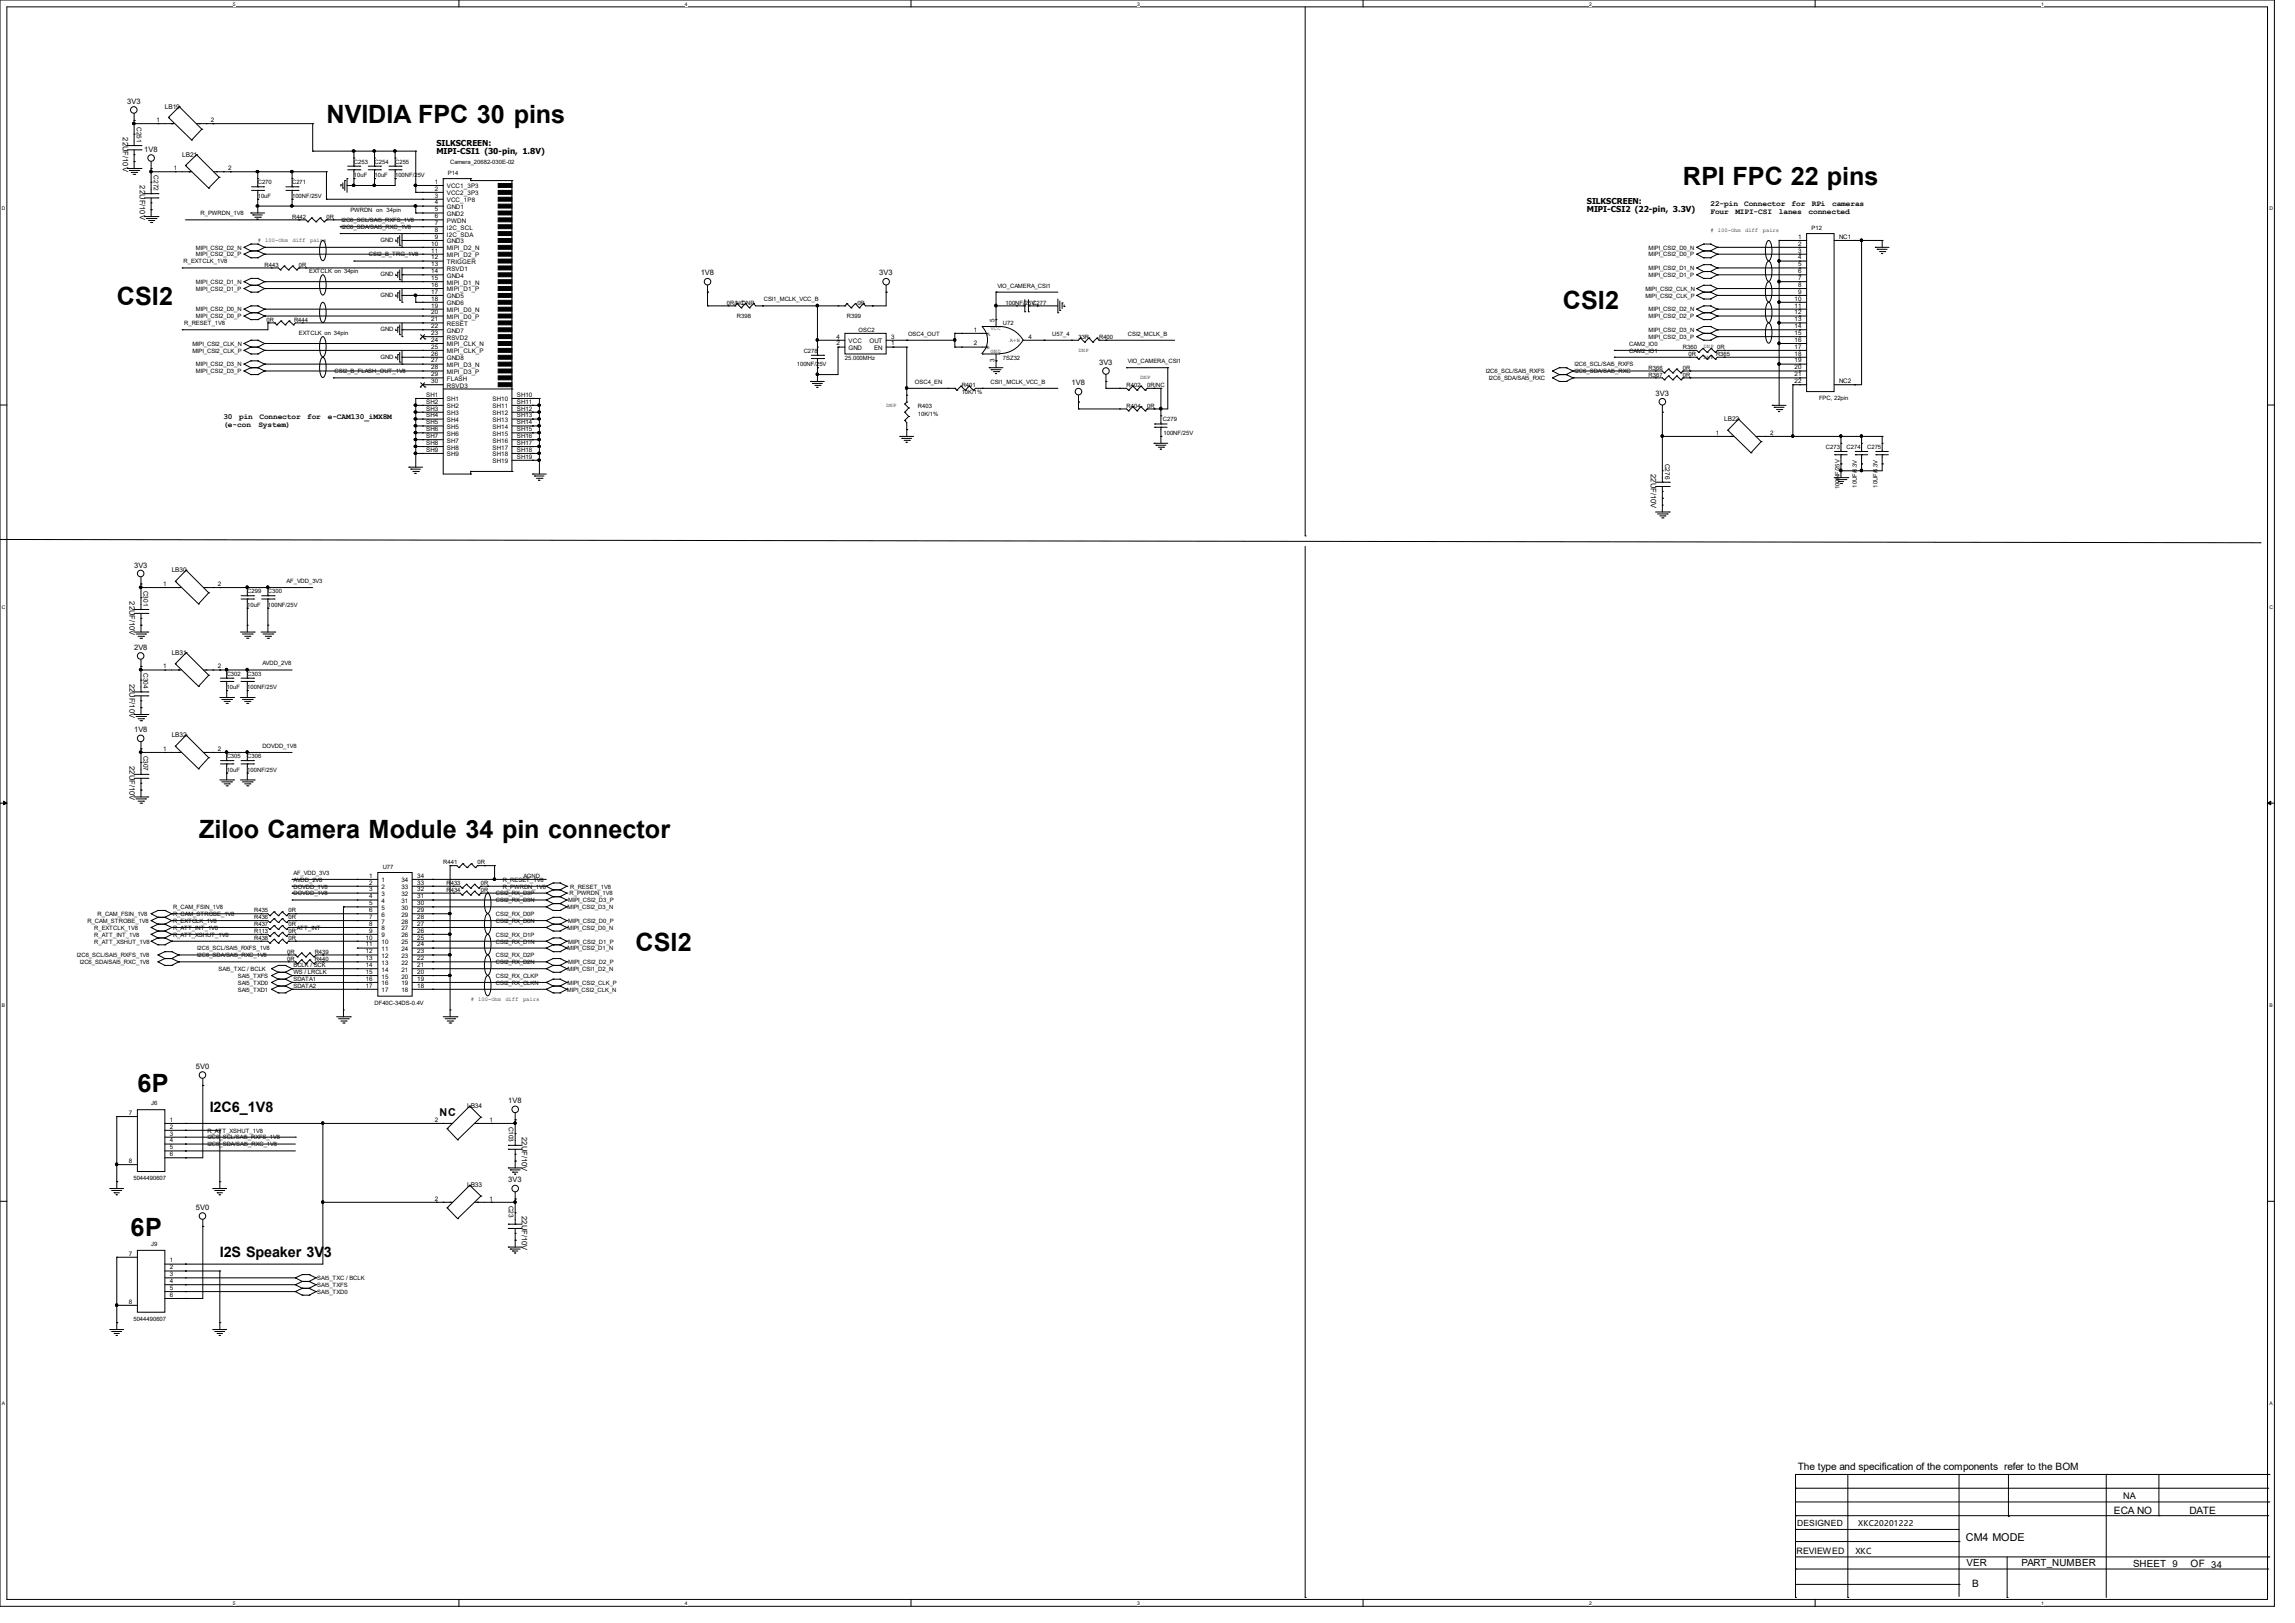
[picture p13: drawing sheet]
<svg xmlns="http://www.w3.org/2000/svg" width="297mm" height="210mm" viewBox="0 0 297 210" stroke-linecap="round" stroke-linejoin="round" font-family="sans-serif">
<defs><g id="words">
<g font-size="3.3">
<text x="42.2" y="15.9">NVIDIA FPC 30 pins</text>
<text x="217.8" y="23.9">RPI FPC 22 pins</text>
<text x="15.1" y="39.5">CSI2</text>
<text x="202.3" y="39.9">CSI2</text>
<text x="25.8" y="108.4">Ziloo Camera Module 34 pin connector</text>
<text x="82.3" y="123">CSI2</text>
<text x="17.8" y="141.3">6P</text>
<text x="16.9" y="159.9">6P</text>
</g>
<g font-size="1.9">
<text x="27.1" y="143.9">I2C6_1V8</text>
<text x="28.4" y="162.6">I2S Speaker 3V3</text>
</g>
<g font-size="1.4">
<text x="56.9" y="144.4">NC</text>
<text x="254.4" y="199.4">CM4 MODE</text>
</g>
<g font-size="1.3">
<text x="232.7" y="190.2">The type and specification of the components refer to the BOM</text>
<text x="273.6" y="195.9">ECA NO</text>
<text x="283.3" y="195.9">DATE</text>
<text x="254.5" y="202.6">VER</text>
<text x="261.6" y="202.6">PART_NUMBER</text>
<text x="276.1" y="202.8">SHEET 9</text>
<text x="283.5" y="202.8">OF 34</text>
<text x="255.2" y="205.3">B</text>
</g>
<text font-size="1.2" x="274.8" y="194">NA</text>
<g font-size="1.1">
<text x="56.5" y="18.8">SILKSCREEN:</text>
<text x="56.5" y="19.9">MIPI-CSI1 (30-pin, 1.8V)</text>
<text x="205.4" y="26.4">SILKSCREEN:</text>
<text x="205.4" y="27.5">MIPI-CSI2 (22-pin, 3.3V)</text>
<text x="232.6" y="197.5">DESIGNED</text>
<text x="232.5" y="201.1">REVIEWED</text>
<text x="240.1" y="201">XKC</text>
</g>
<g font-size="1">
<text x="15.9" y="17.8" transform="rotate(90 15.9 17.8)">22UF/10V</text>
<text x="16.5" y="13.4">3V3</text>
<text x="18.7" y="19.6">1V8</text>
<text x="18.1" y="24" transform="rotate(90 18.1 24)">22UF/10V</text>
<text x="221.4" y="26.6">22-pin</text>
<text x="221.4" y="27.6">Four</text>
<text x="224.6" y="27.6">MIPI-CSI</text>
<text x="225.7" y="26.6">Connector</text>
<text x="230.2" y="27.6">lanes</text>
<text x="231.9" y="26.6">for</text>
<text x="234.1" y="27.6">connected</text>
<text x="234.5" y="26.6">RPi</text>
<text x="237.1" y="26.6">cameras</text>
<text x="90.7" y="35.6">1V8</text>
<text x="113.8" y="35.6">3V3</text>
<text x="142.2" y="47.2">3V3</text>
<text x="138.7" y="49.9">1V8</text>
<text x="214.2" y="51.2">3V3</text>
<text x="28.9" y="54.2">30</text>
<text x="28.9" y="55.2">(e-con</text>
<text x="30.9" y="54.2">pin</text>
<text x="33.4" y="55.2">System)</text>
<text x="33.6" y="54.2">Connector</text>
<text x="39.8" y="54.2">for</text>
<text x="42.4" y="54.2">e-CAM130_iMX8M</text>
<text x="213.7" y="61.3" transform="rotate(90 213.7 61.3)">22UF/10V</text>
<text x="16.8" y="77.8" transform="rotate(90 16.8 77.8)">22UF/10V</text>
<text x="17.4" y="73.4">3V3</text>
<text x="16.8" y="88.5" transform="rotate(90 16.8 88.5)">22UF/10V</text>
<text x="17.4" y="84.1">2V8</text>
<text x="17.4" y="94.8">1V8</text>
<text x="16.8" y="99.1" transform="rotate(90 16.8 99.1)">22UF/10V</text>
<text x="25.4" y="138.3">5V0</text>
<text x="65.8" y="142.8">1V8</text>
<text x="67.5" y="147.2" transform="rotate(90 67.5 147.2)">22UF/10V</text>
<text x="65.8" y="153">3V3</text>
<text x="25.4" y="156.5">5V0</text>
<text x="67.5" y="157.4" transform="rotate(90 67.5 157.4)">22UF/10V</text>
<text x="240.5" y="197.4">XKC20201222</text>
</g>
<g font-size=".8">
<text x="17.7" y="16.5" transform="rotate(90 17.7 16.5)">C251</text>
<text x="20.2" y="15.8">1</text>
<text x="21.3" y="14.1">LB19</text>
<text x="27.3" y="15.8">2</text>
<text x="19.9" y="22.7" transform="rotate(90 19.9 22.7)">C272</text>
<text x="22.5" y="22">1</text>
<text x="23.6" y="20.3">LB21</text>
<text x="29.5" y="22">2</text>
<text x="33.4" y="23.8">C270</text>
<text x="37.8" y="23.8">C271</text>
<text x="45.8" y="21.2">C253</text>
<text x="45.8" y="22.9">10uF</text>
<text x="48.5" y="21.2">C254</text>
<text x="48.5" y="22.9">10uF</text>
<text x="51.1" y="21.2">C255</text>
<text x="51.1" y="22.9">100NF/25V</text>
<text x="56.3" y="23.8">1</text>
<text x="58" y="22.6">P14</text>
<text x="58.3" y="21.2">Camera_20682-030E-02</text>
<text x="26" y="27.9">R_PWRDN_1V8</text>
<text x="33.4" y="25.6">10uF</text>
<text x="37.8" y="28.3">R442</text>
<text x="37.8" y="25.6">100NF/25V</text>
<text x="42.2" y="28.3">0R</text>
<text x="44.2" y="28.7">I2C6_SCL/SAI5_RXFS_1V8</text>
<text x="44.2" y="29.6">I2C6_SDA/SAI5_RXC_1V8</text>
<text x="45.3" y="27.4">PWRDN on 34pin</text>
<text x="56.3" y="24.7">2</text>
<text x="56.3" y="25.6">3</text>
<text x="56.3" y="26.5">4</text>
<text x="56.3" y="27.3">5</text>
<text x="56.3" y="28.2">6</text>
<text x="56.3" y="29.1">7</text>
<text x="57.8" y="24.4">VCC1_3P3</text>
<text x="57.8" y="25.3">VCC2_3P3</text>
<text x="57.8" y="26.2">VCC_1P8</text>
<text x="57.8" y="27.1">GND1</text>
<text x="57.8" y="27.9">GND2</text>
<text x="57.8" y="28.8">PWDN</text>
<text x="57.8" y="29.7">I2C_SCL</text>
<text x="234.4" y="29.7">P12</text>
<text x="23.7" y="34.1">R_EXTCLK_1V8</text>
<text x="25.4" y="32.3">MIPI_CSI2_D2_N</text>
<text x="25.4" y="33.2">MIPI_CSI2_D2_P</text>
<text x="34.2" y="34.5">R443</text>
<text x="38.7" y="34.5">0R</text>
<text x="40" y="35.4">EXTCLK on 34pin</text>
<text x="47.8" y="33.2">CSI2_B_TRG_1V8</text>
<text x="49.2" y="35.7">GND</text>
<text x="49.2" y="31.3">GND</text>
<text x="55.8" y="31.8">10</text>
<text x="55.8" y="32.7">11</text>
<text x="55.8" y="33.6">12</text>
<text x="55.8" y="34.5">13</text>
<text x="55.8" y="35.3">14</text>
<text x="56.3" y="30">8</text>
<text x="56.3" y="30.9">9</text>
<text x="57.8" y="30.6">I2C_SDA</text>
<text x="57.8" y="31.5">GND3</text>
<text x="57.8" y="32.4">MIPI_D2_N</text>
<text x="57.8" y="33.3">MIPI_D2_P</text>
<text x="57.8" y="34.2">TRIGGER</text>
<text x="57.8" y="35.1">RSVD1</text>
<text x="57.8" y="35.9">GND4</text>
<text x="213.4" y="33.2">MIPI_CSI2_D0_P</text>
<text x="213.4" y="32.3">MIPI_CSI2_D0_N</text>
<text x="213.4" y="35.9">MIPI_CSI2_D1_P</text>
<text x="213.4" y="35">MIPI_CSI2_D1_N</text>
<text x="232.7" y="30.9">1</text>
<text x="232.7" y="31.8">2</text>
<text x="232.7" y="32.7">3</text>
<text x="232.7" y="33.6">4</text>
<text x="232.7" y="34.5">5</text>
<text x="232.7" y="35.3">6</text>
<text x="238" y="30.9">NC1</text>
<text x="25.4" y="41.2">MIPI_CSI2_D0_P</text>
<text x="25.4" y="40.3">MIPI_CSI2_D0_N</text>
<text x="25.4" y="37.6">MIPI_CSI2_D1_P</text>
<text x="25.4" y="36.7">MIPI_CSI2_D1_N</text>
<text x="34.5" y="41.6">0R</text>
<text x="38.1" y="41.6">R444</text>
<text x="49.2" y="38.4">GND</text>
<text x="55.8" y="36.2">15</text>
<text x="55.8" y="37.1">16</text>
<text x="55.8" y="38">17</text>
<text x="55.8" y="38.9">18</text>
<text x="55.8" y="39.8">19</text>
<text x="55.8" y="40.7">20</text>
<text x="55.8" y="41.6">21</text>
<text x="57.8" y="36.8">MIPI_D1_N</text>
<text x="57.8" y="37.7">MIPI_D1_P</text>
<text x="57.8" y="38.6">GND5</text>
<text x="57.8" y="39.5">GND6</text>
<text x="57.8" y="40.4">MIPI_D0_N</text>
<text x="57.8" y="41.3">MIPI_D0_P</text>
<text x="94.1" y="39.4">0R/NCDNP</text>
<text x="95.4" y="41.2">R398</text>
<text x="98.8" y="39">CSI1_MCLK_VCC_B</text>
<text x="109.6" y="41.2">R399</text>
<text x="111" y="39.4">0R</text>
<text x="128.7" y="41.6" transform="rotate(-90 128.7 41.6)">5</text>
<text x="129.1" y="37.2">VIO_CAMERA_CSI1</text>
<text x="130.1" y="39.4">100NF/25V</text>
<text x="133.6" y="39.4">C277</text>
<text x="212.9" y="38.5">MIPI_CSI2_CLK_P</text>
<text x="212.9" y="37.6">MIPI_CSI2_CLK_N</text>
<text x="213.4" y="40.3">MIPI_CSI2_D2_N</text>
<text x="213.4" y="41.2">MIPI_CSI2_D2_P</text>
<text x="232.2" y="38.9">10</text>
<text x="232.2" y="39.8">11</text>
<text x="232.2" y="40.7">12</text>
<text x="232.2" y="41.6">13</text>
<text x="232.7" y="36.2">7</text>
<text x="232.7" y="37.1">8</text>
<text x="232.7" y="38">9</text>
<text x="23.8" y="42.1">R_RESET_1V8</text>
<text x="24.9" y="45.6">MIPI_CSI2_CLK_P</text>
<text x="24.9" y="44.7">MIPI_CSI2_CLK_N</text>
<text x="25.4" y="47.4">MIPI_CSI2_D3_N</text>
<text x="38.7" y="43.4">EXTCLK on 34pin</text>
<text x="49.2" y="42.8">GND</text>
<text x="49.2" y="46.4">GND</text>
<text x="55.8" y="42.5">22</text>
<text x="55.8" y="43.3">23</text>
<text x="55.8" y="44.2">24</text>
<text x="55.8" y="45.1">25</text>
<text x="55.8" y="46">26</text>
<text x="55.8" y="46.9">27</text>
<text x="55.8" y="47.8">28</text>
<text x="57.8" y="42.2">RESET</text>
<text x="57.8" y="43.1">GND7</text>
<text x="57.8" y="43.9">RSVD2</text>
<text x="57.8" y="44.8">MIPI_CLK_N</text>
<text x="57.8" y="45.7">MIPI_CLK_P</text>
<text x="57.8" y="46.6">GND8</text>
<text x="57.8" y="47.5">MIPI_D3_N</text>
<text x="103.1" y="47.4">100NF/25V</text>
<text x="104" y="45.6">C278</text>
<text x="108.2" y="43.8">4</text>
<text x="108.2" y="44.7">2</text>
<text x="109.3" y="46.5">25.000MHz</text>
<text x="109.8" y="44.4">VCC</text>
<text x="109.8" y="45.3">GND</text>
<text x="111.1" y="43">OSC2</text>
<text x="112.5" y="44.4">OUT</text>
<text x="113.1" y="45.3">EN</text>
<text x="115.3" y="43.8">3</text>
<text x="115.3" y="44.7">1</text>
<text x="117.5" y="43.4">OSC4_OUT</text>
<text x="126" y="42.9">1</text>
<text x="126" y="44.7">2</text>
<text x="128.7" y="46.9" transform="rotate(-90 128.7 46.9)">3</text>
<text x="129.8" y="42.1">U72</text>
<text x="129.8" y="46.5">7SZ32</text>
<text x="133.1" y="43.8">4</text>
<text x="136.2" y="43.4">U57_4</text>
<text x="139.6" y="43.9">33R</text>
<text x="142.2" y="43.9">R400</text>
<text x="146" y="47">VIO_CAMERA_CSI1</text>
<text x="146" y="43.4">CSI2_MCLK_B</text>
<text x="203.8" y="47.4">I2C6_SCL/SAI5_RXFS</text>
<text x="210.9" y="44.7">CAM2_IO0</text>
<text x="210.9" y="45.6">CAM2_IO1</text>
<text x="213.4" y="43.9">MIPI_CSI2_D3_P</text>
<text x="213.4" y="43">MIPI_CSI2_D3_N</text>
<text x="213.4" y="47.8">R366</text>
<text x="217.8" y="45.2">R360</text>
<text x="217.8" y="47.8">0R</text>
<text x="218.5" y="46.1">0R</text>
<text x="222.1" y="46.1">R365</text>
<text x="232.2" y="42.5">14</text>
<text x="232.2" y="43.3">15</text>
<text x="232.2" y="44.2">16</text>
<text x="232.2" y="45.1">17</text>
<text x="232.2" y="46">18</text>
<text x="232.2" y="46.9">19</text>
<text x="232.2" y="47.8">20</text>
<text x="25.4" y="48.3">MIPI_CSI2_D3_P</text>
<text x="43.3" y="48.3">CSI2_B_FLASH_OUT_1V8</text>
<text x="55.2" y="51.4">SH1</text>
<text x="55.2" y="52.2">SH2</text>
<text x="55.2" y="53.1">SH3</text>
<text x="55.8" y="48.7">29</text>
<text x="55.8" y="49.6">30</text>
<text x="57.8" y="48.4">MIPI_D3_P</text>
<text x="57.8" y="49.3">FLASH</text>
<text x="57.8" y="50.2">RSVD3</text>
<text x="57.8" y="51.9">SH1</text>
<text x="57.8" y="52.8">SH2</text>
<text x="57.8" y="53.7">SH3</text>
<text x="63.8" y="51.9">SH10</text>
<text x="63.8" y="52.8">SH11</text>
<text x="63.8" y="53.7">SH12</text>
<text x="66.9" y="51.4">SH10</text>
<text x="66.9" y="52.2">SH11</text>
<text x="66.9" y="53.1">SH12</text>
<text x="118.4" y="49.7">OSC4_EN</text>
<text x="118.8" y="52.7">R403</text>
<text x="118.8" y="53.8">10K/1%</text>
<text x="124.5" y="50.1">R401</text>
<text x="124.5" y="51">10K/1%</text>
<text x="128.2" y="49.7">CSI1_MCLK_VCC_B</text>
<text x="145.8" y="52.7">R404</text>
<text x="145.8" y="50.1">R402</text>
<text x="148.5" y="52.7">0R</text>
<text x="148.5" y="50.1">0R/NC</text>
<text x="192.3" y="48.3">I2C6_SCL/SAI5_RXFS</text>
<text x="192.7" y="49.2">I2C6_SDA/SAI5_RXC</text>
<text x="203.8" y="48.3">I2C6_SDA/SAI5_RXC</text>
<text x="213.4" y="48.7">R367</text>
<text x="217.8" y="48.7">0R</text>
<text x="232.2" y="48.7">21</text>
<text x="232.2" y="49.6">22</text>
<text x="235.4" y="51.7">FPC, 22pin</text>
<text x="238" y="49.6">NC2</text>
<text x="55.2" y="54">SH4</text>
<text x="55.2" y="54.9">SH5</text>
<text x="55.2" y="55.8">SH6</text>
<text x="55.2" y="56.7">SH7</text>
<text x="55.2" y="57.6">SH8</text>
<text x="55.2" y="58.5">SH9</text>
<text x="57.8" y="54.6">SH4</text>
<text x="57.8" y="55.5">SH5</text>
<text x="57.8" y="56.4">SH6</text>
<text x="57.8" y="57.3">SH7</text>
<text x="57.8" y="58.2">SH8</text>
<text x="57.8" y="59.1">SH9</text>
<text x="63.8" y="54.6">SH13</text>
<text x="63.8" y="55.5">SH14</text>
<text x="63.8" y="56.4">SH15</text>
<text x="63.8" y="57.3">SH16</text>
<text x="63.8" y="58.2">SH17</text>
<text x="63.8" y="59.1">SH18</text>
<text x="63.8" y="59.9">SH19</text>
<text x="66.9" y="54">SH13</text>
<text x="66.9" y="54.9">SH14</text>
<text x="66.9" y="55.8">SH15</text>
<text x="66.9" y="56.7">SH16</text>
<text x="66.9" y="57.6">SH17</text>
<text x="66.9" y="58.5">SH18</text>
<text x="66.9" y="59.4">SH19</text>
<text x="150.5" y="54.5">C279</text>
<text x="150.6" y="56.3">100NF/25V</text>
<text x="222" y="56.3">1</text>
<text x="223.1" y="54.5">LB22</text>
<text x="229.1" y="56.3">2</text>
<text x="236.3" y="58.1">C273</text>
<text x="239" y="58.1">C274</text>
<text x="241.6" y="58.1">C275</text>
<text x="215.5" y="60" transform="rotate(90 215.5 60)">C276</text>
<text x="238.1" y="63.3" transform="rotate(-90 238.1 63.3)">100NF/25V</text>
<text x="240.3" y="63.1" transform="rotate(-90 240.3 63.1)">10UF/6.3V</text>
<text x="243" y="63.1" transform="rotate(-90 243 63.1)">10UF/6.3V</text>
<text x="18.6" y="76.5" transform="rotate(90 18.6 76.5)">C301</text>
<text x="21.1" y="75.8">1</text>
<text x="22.2" y="74">LB30</text>
<text x="28.2" y="75.8">2</text>
<text x="32" y="76.8">C299</text>
<text x="34.7" y="76.8">C300</text>
<text x="37.1" y="75.4">AF_VDD_3V3</text>
<text x="32" y="78.5">10uF</text>
<text x="34.7" y="78.5">100NF/25V</text>
<text x="18.6" y="87.1" transform="rotate(90 18.6 87.1)">C304</text>
<text x="21.1" y="86.5">1</text>
<text x="22.2" y="84.7">LB31</text>
<text x="28.2" y="86.5">2</text>
<text x="29.3" y="87.4">C302</text>
<text x="29.3" y="89.2">10uF</text>
<text x="32" y="87.4">C303</text>
<text x="32" y="89.2">100NF/25V</text>
<text x="34" y="86.1">AVDD_2V8</text>
<text x="22.2" y="95.4">LB32</text>
<text x="18.6" y="97.8" transform="rotate(90 18.6 97.8)">C307</text>
<text x="21.1" y="97.2">1</text>
<text x="28.2" y="97.2">2</text>
<text x="29.3" y="98.1">C305</text>
<text x="29.3" y="99.9">10uF</text>
<text x="32" y="98.1">C306</text>
<text x="32" y="99.9">100NF/25V</text>
<text x="34" y="96.8">DOVDD_1V8</text>
<text x="38" y="113.2">AF_VDD_3V3</text>
<text x="47.8" y="113.6">1</text>
<text x="49.5" y="112.4">U77</text>
<text x="54" y="113.6">34</text>
<text x="57.4" y="111.8">R441</text>
<text x="61.8" y="111.8">0R</text>
<text x="67.7" y="113.6">AGND</text>
<text x="11.3" y="119.4">R_CAM_STROBE_1V8</text>
<text x="12.6" y="118.5">R_CAM_FSIN_1V8</text>
<text x="22.4" y="118.5">R_CAM_STROBE_1V8</text>
<text x="22.4" y="119.4">R_EXTCLK_1V8</text>
<text x="22.4" y="117.6">R_CAM_FSIN_1V8</text>
<text x="32.9" y="119.8">R437</text>
<text x="32.9" y="119">R436</text>
<text x="32.9" y="118.1">R435</text>
<text x="37.3" y="119.8">0R</text>
<text x="37.3" y="119">0R</text>
<text x="37.3" y="118.1">0R</text>
<text x="38" y="114.1">AVDD_2V8</text>
<text x="38" y="115">DOVDD_1V8</text>
<text x="38" y="115.9">DOVDD_1V8</text>
<text x="47.8" y="114.5">2</text>
<text x="47.8" y="115.4">3</text>
<text x="47.8" y="116.2">4</text>
<text x="47.8" y="117.1">5</text>
<text x="47.8" y="118">6</text>
<text x="47.8" y="118.9">7</text>
<text x="47.8" y="119.8">8</text>
<text x="49.4" y="114.2">1</text>
<text x="49.4" y="115.1">2</text>
<text x="49.4" y="116">3</text>
<text x="49.4" y="116.8">4</text>
<text x="49.4" y="117.7">5</text>
<text x="49.4" y="118.6">6</text>
<text x="49.4" y="119.5">7</text>
<text x="51.9" y="119.5">28</text>
<text x="51.9" y="118.6">29</text>
<text x="51.9" y="117.7">30</text>
<text x="51.9" y="116.8">31</text>
<text x="51.9" y="116">32</text>
<text x="51.9" y="115.1">33</text>
<text x="51.9" y="114.2">34</text>
<text x="54" y="119.8">27</text>
<text x="54" y="118.9">28</text>
<text x="54" y="118">29</text>
<text x="54" y="117.1">30</text>
<text x="54" y="116.2">31</text>
<text x="54" y="115.4">32</text>
<text x="54" y="114.5">33</text>
<text x="57.8" y="114.5">R433</text>
<text x="57.8" y="115.4">R434</text>
<text x="62.2" y="114.5">0R</text>
<text x="62.2" y="115.4">0R</text>
<text x="64.2" y="115.9">CSI2_RX_D3P</text>
<text x="64.2" y="116.8">CSI2_RX_D3N</text>
<text x="64.2" y="119.4">CSI2_RX_D0N</text>
<text x="64.2" y="118.5">CSI2_RX_D0P</text>
<text x="65.1" y="114.1">R_RESET_1V8</text>
<text x="65.1" y="115">R_PWRDN_1V8</text>
<text x="73.4" y="117.6">MIPI_CSI2_D3_N</text>
<text x="73.5" y="116.8">MIPI_CSI2_D3_P</text>
<text x="73.5" y="119.4">MIPI_CSI2_D0_P</text>
<text x="73.7" y="115.9">R_PWRDN_1V8</text>
<text x="73.8" y="115">R_RESET_1V8</text>
<text x="9.9" y="123.9">I2C6_SCL/SAI5_RXFS_1V8</text>
<text x="10.3" y="124.8">I2C6_SDA/SAI5_RXC_1V8</text>
<text x="12.2" y="120.3">R_EXTCLK_1V8</text>
<text x="12.2" y="122.1">R_ATT_XSHUT_1V8</text>
<text x="12.2" y="121.2">R_ATT_INT_1V8</text>
<text x="22.4" y="121.2">R_ATT_XSHUT_1V8</text>
<text x="22.4" y="120.3">R_ATT_INT_1V8</text>
<text x="25.5" y="123">I2C6_SCL/SAI5_RXFS_1V8</text>
<text x="25.5" y="123.9">I2C6_SDA/SAI5_RXC_1V8</text>
<text x="28.3" y="125.6">SAI5_TXC / BCLK</text>
<text x="32.9" y="121.6">R438</text>
<text x="32.9" y="120.7">R113</text>
<text x="37.2" y="124.3">0R</text>
<text x="37.2" y="123.4">0R</text>
<text x="37.3" y="121.6">0R</text>
<text x="37.3" y="120.7">0R</text>
<text x="38" y="125.2">BCLK / SCK</text>
<text x="38.4" y="120.3">ATT_INT</text>
<text x="40.7" y="124.3">R440</text>
<text x="40.7" y="123.4">R439</text>
<text x="47.3" y="121.6">10</text>
<text x="47.3" y="122.5">11</text>
<text x="47.3" y="123.4">12</text>
<text x="47.3" y="124.2">13</text>
<text x="47.3" y="125.1">14</text>
<text x="47.8" y="120.7">9</text>
<text x="49.4" y="120.4">8</text>
<text x="49.4" y="121.3">9</text>
<text x="49.4" y="122.2">10</text>
<text x="49.4" y="123.1">11</text>
<text x="49.4" y="124">12</text>
<text x="49.4" y="124.8">13</text>
<text x="49.4" y="125.7">14</text>
<text x="51.9" y="125.7">21</text>
<text x="51.9" y="124.8">22</text>
<text x="51.9" y="124">23</text>
<text x="51.9" y="123.1">24</text>
<text x="51.9" y="122.2">25</text>
<text x="51.9" y="121.3">26</text>
<text x="51.9" y="120.4">27</text>
<text x="54" y="125.1">21</text>
<text x="54" y="124.2">22</text>
<text x="54" y="123.4">23</text>
<text x="54" y="122.5">24</text>
<text x="54" y="121.6">25</text>
<text x="54" y="120.7">26</text>
<text x="64.2" y="124.8">CSI2_RX_D2N</text>
<text x="64.2" y="123.9">CSI2_RX_D2P</text>
<text x="64.2" y="121.2">CSI2_RX_D1P</text>
<text x="64.2" y="122.1">CSI2_RX_D1N</text>
<text x="73.4" y="120.3">MIPI_CSI2_D0_N</text>
<text x="73.4" y="123">MIPI_CSI2_D1_N</text>
<text x="73.4" y="125.6">MIPI_CSI1_D2_N</text>
<text x="73.5" y="122.1">MIPI_CSI2_D1_P</text>
<text x="73.5" y="124.8">MIPI_CSI2_D2_P</text>
<text x="30.8" y="126.5">SAI5_TXFS</text>
<text x="30.8" y="127.4">SAI5_TXD0</text>
<text x="30.8" y="128.3">SAI5_TXD1</text>
<text x="38" y="127">SDATA1</text>
<text x="38" y="126.1">WS / LRCLK</text>
<text x="38" y="127.8">SDATA2</text>
<text x="47.3" y="126">15</text>
<text x="47.3" y="126.9">16</text>
<text x="47.3" y="127.8">17</text>
<text x="48.5" y="130.1">DF40C-34DS-0.4V</text>
<text x="49.4" y="126.6">15</text>
<text x="49.4" y="127.5">16</text>
<text x="49.4" y="128.4">17</text>
<text x="51.9" y="128.4">18</text>
<text x="51.9" y="127.5">19</text>
<text x="51.9" y="126.6">20</text>
<text x="54" y="127.8">18</text>
<text x="54" y="126.9">19</text>
<text x="54" y="126">20</text>
<text x="64.2" y="127.4">CSI2_RX_CLKN</text>
<text x="64.2" y="126.5">CSI2_RX_CLKP</text>
<text x="73.4" y="128.3">MIPI_CSI2_CLK_N</text>
<text x="73.4" y="127.4">MIPI_CSI2_CLK_P</text>
<text x="19.6" y="143">J6</text>
<text x="60.5" y="143.4">LB34</text>
<text x="16.7" y="144.3">7</text>
<text x="22" y="145.2">1</text>
<text x="22" y="146">2</text>
<text x="22" y="146.9">3</text>
<text x="22" y="147.8">4</text>
<text x="22" y="148.7">5</text>
<text x="22" y="149.6">6</text>
<text x="26.8" y="147.4">I2C6_SCL/SAI5_RXFS_1V8</text>
<text x="26.8" y="148.3">I2C6_SDA/SAI5_RXC_1V8</text>
<text x="26.8" y="146.6">R_ATT_XSHUT_1V8</text>
<text x="56.3" y="145.2">2</text>
<text x="63.3" y="145.2">1</text>
<text x="65.9" y="145.8" transform="rotate(90 65.9 145.8)">C103</text>
<text x="16.7" y="150.5">8</text>
<text x="17.3" y="152.7">5044490607</text>
<text x="56.3" y="155.4">2</text>
<text x="60.5" y="153.6">LB33</text>
<text x="63.3" y="155.4">1</text>
<text x="19.6" y="161.2">J9</text>
<text x="65.9" y="156" transform="rotate(90 65.9 156)">C23</text>
<text x="16.7" y="162.5">7</text>
<text x="22" y="163.4">1</text>
<text x="22" y="164.3">2</text>
<text x="22" y="165.1">3</text>
<text x="22" y="166">4</text>
<text x="22" y="166.9">5</text>
<text x="22" y="167.8">6</text>
<text x="41.1" y="166.5">SAI5_TXFS</text>
<text x="41.1" y="165.7">SAI5_TXC / BCLK</text>
<text x="41.1" y="167.4">SAI5_TXD0</text>
<text x="16.7" y="168.7">8</text>
<text x="17.3" y="171">5044490607</text>
</g>
<g font-size=".7">
<text x="221.4" y="30">#</text>
<text x="222.3" y="30">100-Ohm</text>
<text x="225.9" y="30">diff</text>
<text x="228.1" y="30">pairs</text>
<text x="33.4" y="31.3">#</text>
<text x="34.3" y="31.3">100-Ohm</text>
<text x="37.8" y="31.3">diff</text>
<text x="40.1" y="31.3">pairs</text>
<text x="127.7" y="45.2">B</text>
<text x="127.8" y="43.5">A</text>
<text x="128.2" y="42.8">VCC</text>
<text x="128.2" y="45.7">GND</text>
<text x="130.7" y="44.2">A+B</text>
<text x="139.6" y="45.6">DNP</text>
<text x="220.5" y="46.4">DNP</text>
<text x="220.5" y="45.1">DNP 0R</text>
<text x="114.7" y="52.7">DNP</text>
<text x="147.6" y="49.1">DNP</text>
<text x="60.9" y="129.5">#</text>
<text x="61.9" y="129.5">100-Ohm</text>
<text x="65.4" y="129.5">diff</text>
<text x="67.7" y="129.5">pairs</text>
</g>
<g font-size=".6">
<text x="30.1" y=".7">5</text>
<text x="88.6" y=".7">4</text>
<text x="147.2" y=".7">3</text>
<text x="205.7" y=".7">2</text>
<text x="264.2" y=".7">1</text>
<text x=".3" y="27.2">D</text>
<text x="293.7" y="27.2">D</text>
<text x=".3" y="78.7">C</text>
<text x="293.7" y="78.7">C</text>
<text x=".3" y="130.3">B</text>
<text x="293.7" y="130.3">B</text>
<text x=".3" y="181.8">A</text>
<text x="293.7" y="181.8">A</text>
<text x="30.1" y="207.7">5</text>
<text x="88.6" y="207.7">4</text>
<text x="147.2" y="207.7">3</text>
<text x="205.7" y="207.7">2</text>
<text x="264.2" y="207.7">1</text>
</g>
</g></defs>
<path d="M0 0h294.3v207.9h-294.3zM.9 .9h292.6v206.1h-292.6z" fill="none" stroke="#000" stroke-width=".13"/>
<g fill="#fff">
<path d="M30.1 .1h.4v.7h-.4z"/>
<path d="M30.1 207.1h.4v.7h-.4z"/>
</g>
<path d="M59.4 0v.9M59.4 207v.9" fill="none" stroke="#000" stroke-width=".13"/>
<g fill="#fff">
<path d="M88.6 .1h.4v.7h-.4z"/>
<path d="M88.6 207.1h.4v.7h-.4z"/>
</g>
<path d="M117.9 0v.9M117.9 207v.9" fill="none" stroke="#000" stroke-width=".13"/>
<g fill="#fff">
<path d="M147.2 .1h.3v.7h-.3z"/>
<path d="M147.2 207.1h.3v.7h-.3z"/>
</g>
<path d="M176.4 0v.9M176.4 207v.9" fill="none" stroke="#000" stroke-width=".13"/>
<g fill="#fff">
<path d="M205.7 .1h.3v.7h-.3z"/>
<path d="M205.7 207.1h.3v.7h-.3z"/>
</g>
<path d="M234.9 0v.9M234.9 207v.9" fill="none" stroke="#000" stroke-width=".13"/>
<g fill="#fff">
<path d="M264.2 .1h.3v.7h-.3z"/>
<path d="M264.2 207.1h.3v.7h-.3z"/>
<path d="M.3 26.6h.4v.7h-.4z"/>
<path d="M293.7 26.6h.5v.7h-.5z"/>
<path d="M.3 78.1h.4v.8h-.4z"/>
<path d="M293.7 78.1h.5v.8h-.5z"/>
</g>
<path d="M0 52.4h.9M293.5 52.4h.8" fill="none" stroke="#000" stroke-width=".13"/>
<g fill="#fff">
<path d="M.3 129.7h.4v.7h-.4z"/>
<path d="M293.7 129.7h.4v.7h-.4z"/>
</g>
<path d="M0 103.9h.9M293.5 103.9h.8" fill="none" stroke="#000" stroke-width=".13"/>
<path d="M.5 103.7l.4 .2-.4 .2zM293.5 103.9l.4-.2v.4z" fill="#000" stroke="#000" stroke-width=".13"/>
<g fill="#fff">
<path d="M.3 181.2h.3v.7h-.3z"/>
<path d="M293.7 181.2h.4v.7h-.4z"/>
</g>
<g fill="none" stroke="#000" stroke-width=".13">
<path d="M16.5 19.4h1.7M16.5 18.8h1.7M17.4 15.6h.1M17.4 16h.1M17.4 18.8h.1M17.4 17.4h.1M17.4 14.7v4.1M17.4 19.4v2.4M17.4 16h5.2M18.2 19.4h.1M18.2 18.8h.1M20.4 16h.1"/>
<path d="M21.8 15.2h.1M21.8 15.2l3 2.9M22.2 16h.1M23.2 13.8h.1M23.2 13.8l-1.4 1.4M23.2 13.8l2.9 2.9M24.8 18.1h.1M25.4 16h15.1M25.8 16h.1M26.1 16.7h.1M26.1 16.7l-1.3 1.4M26.7 16h.1"/>
<path d="M27.6 16h.1M40.5 16h.1M40.5 19.6h.1M40.5 19.6h13.3M40.5 16v3.6M45.8 19.6h.1M45.8 19.6v1.9M48.5 19.6h.1M48.5 19.6v1.9M51.1 19.6h.1M51.1 19.6v1.9M53.8 19.6h.1"/>
<path d="M53.8 19.6v5.3M168.9 .9v68.4M16.5 21.8h1.7M16.7 22.1h1.2M17 22.3h.7M17.2 22.6h.2M17.4 20.9h.1M17.4 20h.1M17.4 22.6h.1M17.7 22.3h.1M17.9 22.1h.1M18.2 21.8h.1"/>
<path d="M18.7 28h1.7M18.7 25.6h1.7M18.7 25.1h1.7M18.9 28.3h1.3M19.2 28.5h.7M19.5 28.8h.1M19.6 21.8h.1M19.6 22.2h.1M19.6 27.1h.1M19.6 26.2h.1M19.6 25.1h.1M19.6 23.6h.1"/>
<path d="M19.6 22.2h5.2M19.6 20.9v4.2M19.6 25.6v2.4M19.6 28.8h.1M19.9 28.5h.1M20.2 28.3h.1M20.4 28h.1M20.4 25.6h.1M20.4 25.1h.1M22.7 22.2h.1M23.6 34.7h.1M23.6 34.7h12.4l.3 .2"/>
<path d="M24 21.4h.1M24 28.4h15.6l.2 .3M24 21.4l3 2.9M24.5 22.2h.1M25.4 20h.1M25.4 20l-1.4 1.4M25.4 20l3 2.9M27 24.3h.1M27.6 22.2h14.6M28 22.2h.1M28.4 22.9h.1M28.4 22.9l-1.4 1.4"/>
<path d="M28.9 22.2h.1M29.8 22.2h.1M31.6 37.3h.1M31.6 36.4h.1M31.6 32h.1M31.6 32.9h.1M31.6 37.3l.9 .5M31.6 36.4l.9 .5M31.6 32l.9 .5M31.6 32.9l.9 .5M32.5 39.6h.1M32.5 36.9h.1"/>
<path d="M32.5 37.8h.1M32.5 36h.1M32.5 31.6h.1M32.5 32.5h.1M32.5 33.4h.1M32.5 27.6h.1M32.5 27.6h1.7M32.5 37.8h.9M32.5 39.6h.9M32.5 39.6l-.9 .4M32.5 36.9h.9M32.5 36.9l-.9 .4"/>
<path d="M32.5 36h.9M32.5 36l-.9 .4M32.5 31.6h.9M32.5 31.6l-.9 .4M32.5 32.5h.9M32.5 32.5l-.9 .4M32.5 33.4h.9M32.6 24.6h1.5M32.6 24.2h1.5M32.7 27.8h.1M32.7 27.8h1.3M33 28.1h.7"/>
<path d="M33.2 28.4h.1M33.2 28.4h.2M33.4 26.7h.1M33.4 25.8h.1M33.4 22.2h.1M33.4 39.6h.1M33.4 36.9h.1M33.4 37.8h.1M33.4 36h.1M33.4 31.6h.1M33.4 32.5h.1M33.4 33.4h.1"/>
<path d="M33.4 24.2h.1M33.4 24.6h.1M33.4 23.1h.1M33.4 26.7h24M33.4 22.2v2M33.4 24.6v3M33.4 39.6l.8 .4M33.4 36.9l.8 .4M33.4 36l.8 .4M33.4 31.6l.8 .4M33.4 32.5l.8 .4M33.7 28.1h.1"/>
<path d="M34.1 24.6h.1M34.1 24.2h.1M34.2 36.4h.1M34.2 37.3h.1M34.2 32.9h.1M34.2 32h.1M34.2 36.4h23.2M34.2 37.3h23.2M34.2 32.9h23.2M34.2 32h23.2M34.2 37.3l-.8 .5M34.2 36.4l-.8 .5"/>
<path d="M34.2 32l-.8 .5M34.2 32.9l-.8 .5M35.1 34.7h.1M36.3 34.9h.1M36.8 34.4h.1M36.8 34.4l-.5 .5M36.8 34.4l.5 .5M37 24.6h1.6M37 24.2h1.6M37.3 34.9h.1M37.8 25.8h.1M37.8 22.2h.1"/>
<path d="M37.8 26.7h.1M37.8 24.2h.1M37.8 24.6h.1M37.8 23.1h.1M37.8 22.2v2M37.8 24.6v2.1M37.9 34.4h.1M37.9 34.4l-.6 .5M37.9 34.4l.5 .5M38.4 34.9h.1M38.6 24.6h.1M38.6 24.2h.1"/>
<path d="M38.7 28.4h.1M38.7 34.7h.1M38.7 34.7h18.7M38.7 34.7l-.3 .2M39.6 34.7h.1M39.8 28.7h.1M40.3 28.2h.1M40.3 28.2l-.5 .5M40.3 28.2l.6 .5M40.9 28.7h.1M41.4 28.2h.1M41.4 28.2l-.5 .5"/>
<path d="M41.4 28.2l.6 .5M41.6 39.2l.2-.1a1.37 1.37 0 0 1 .4 1.3 1.37 1.37 0 0 1-.4 1.3 1.37 1.37 0 0 1-.4-1.3v-.5zM41.6 35.7l.2-.1a1.37 1.37 0 0 1 .4 1.3 1.37 1.37 0 0 1-.4 1.3 1.37 1.37 0 0 1-.4-1.3v-.5zM41.6 31.2l.2-.1a1.37 1.37 0 0 1 .4 1.3 1.37 1.37 0 0 1-.4 1.3 1.37 1.37 0 0 1-.4-1.3v-.5zM42 28.7h.1M42.2 22.2h.1M42.2 25.8h.1M42.2 28.4h.1M42.2 28.4h15.2M42.2 22.2v3.6M42.2 25.8h15.2M42.2 28.4l-.2 .3"/>
<path d="M43.1 28.4h.1M44 29.3h.1M44 30.2h.1M44 29.3h13.4M44 30.2h13.4M44.1 23.9h.1M44.1 23.9v.2M44.4 24.3h.1M44.4 23.7v.6M44.6 23.4h.1M44.6 23.4v1.2M44.9 24h.1"/>
<path d="M44.9 23.1h.1M44.9 23.1v1.8M45 22h1.6M45 21.5h1.6M45.8 33.8h.1M45.8 24h.1M45.8 23.1h.1M45.8 21.5h.1M45.8 22h.1M45.8 20.4h.1M45.8 33.8h11.6M45.8 22v2"/>
<path d="M46.6 22h.1M46.6 21.5h.1M47.7 22h1.5M47.7 21.5h1.5M48.5 23.1h.1M48.5 24h.1M48.5 21.5h.1M48.5 22h.1M48.5 20.4h.1M48.5 22v2M49.2 22h.1M49.2 21.5h.1"/>
<path d="M50.3 22h1.6M50.3 21.5h1.6M51.1 23.1h.1M51.1 21.5h.1M51.1 22h.1M51.1 20.4h.1M51.1 22v2h-6.2M51.2 35.6h.1M51.2 38.3h.1M51.2 31.2h.1M51.2 31v.2M51.2 35.5v.1"/>
<path d="M51.2 38.1v.2M51.5 35.2h.1M51.5 37.9h.1M51.5 30.8h.1M51.5 30.8v.7M51.5 35.2v.7M51.5 37.9v.7M51.7 36.2h.1M51.7 38.9h.1M51.7 31.7h.1M51.7 30.5v1.2M51.7 34.9v1.3"/>
<path d="M51.7 37.6v1.3M51.9 22h.1M51.9 21.5h.1M52 35.6h.1M52 38.2h.1M52 31.1h.1M52 36.4h.1M52 39.1h.1M52 32h.1M52 38.2h5.4M52 35.6h5.4M52 31.1h5.4"/>
<path d="M52 30.2v1.8M52 34.7v1.7M52 37.3v1.8M53.8 26.7h.1M53.8 38.2h.1M53.8 27.6h.1M53.8 39.1h.1M53.8 24.9h.1M53.8 24h.1M53.8 26.7v.9M53.8 38.2v.9M53.8 27.6h3.6"/>
<path d="M53.8 39.1h3.6M53.8 24h3.6M53.8 24.9h3.6M54.7 28.4h.1M54.7 34.7h.1M54.7 24h.1M54.7 24.9h.1M54.7 25.8h.1M54.7 26.7h.1M54.7 27.6h.1M54.7 29.3h.1M54.7 30.2h.1"/>
<path d="M54.7 31.1h.1M54.7 32h.1M54.7 32.9h.1M54.7 33.8h.1M54.7 35.6h.1M54.7 36.4h.1M54.7 37.3h.1M54.7 38.2h.1M54.7 39.1h.1M57.4 23.1h.1M57.4 23.1v38.2h3.5M57.4 23.1h3.5"/>
<path d="M60.9 23.1h.1M60.9 23.4h.1M60.9 23.1v.3M60.9 23.4h5.4M66.3 23.4h.1M66.3 23.4v37.6M91.6 37.8h.1M91.6 39.6h.1M91.6 39.6h3.5M91.6 36.9v2.7M94.2 39.6h.1M95.1 39.6h.1"/>
<path d="M95.4 39.3h.1M95.4 39.3l.5 .5M95.4 39.3l-.3 .3M95.9 39.8h.1M96.5 39.3h.1M96.5 39.3l.5 .5M96.5 39.3l-.6 .5M97 39.8h.1M97.5 39.3h.1M97.5 39.3l.3 .3h11.5M97.5 39.3l-.5 .5M98.7 39.6h.1"/>
<path d="M105.8 39.6h.1M105.8 39.6v6.4M108.5 39.6h.1M109.3 39.6h.1M109.6 39.3h.1M109.6 39.3l.6 .5M109.6 39.3l-.3 .3M110.2 39.8h.1M110.7 39.3h.1M110.7 39.3l.5 .5M110.7 39.3l-.5 .5M111.2 39.8h.1"/>
<path d="M111.8 39.3h.1M111.8 39.3l-.6 .5M112.9 39.6h.1M114.7 37.8h.1M114.7 36.9v2.7h-2.7l-.2-.3M128.9 37.8h.1M128.9 39.6h.1M128.9 37.8h8M128.9 39.6h3.7M128.9 37.8v4.4M131.6 39.6h.1M132.6 39.6h.1"/>
<path d="M132.6 38.8v1.5M133.1 39.6h.1M133.1 39.6h3.8M133.1 38.8v1.5M134.2 39.6h.1M136.9 38.7v1.8M137.2 38.9v1.3M137.5 39.2h.1M137.5 39.2v.7M137.7 39.7h.1M137.7 39.5v.2M219.6 38.2h.1"/>
<path d="M219.6 37.3h.1M219.6 32.9h.1M219.6 32h.1M219.6 35.6h.1M219.6 34.7h.1M219.6 38.2l.9 .5M219.6 37.3l.9 .5M219.6 32.9l.9 .5M219.6 32l.9 .5M219.6 35.6l.9 .4M219.6 34.7l.9 .4M220.5 37.8h.1"/>
<path d="M220.5 38.7h.1M220.5 36.9h.1M220.5 32.5h.1M220.5 33.4h.1M220.5 31.6h.1M220.5 35.1h.1M220.5 36h.1M220.5 34.2h.1M220.5 39.6h.1M220.5 37.8h.9M220.5 39.6h.9M220.5 36.9h.9"/>
<path d="M220.5 36h.9M220.5 31.6h.9M220.5 32.5h.9M220.5 33.4h.9M220.5 37.8l-.9 .4M220.5 38.7h.9M220.5 36.9l-.9 .4M220.5 32.5l-.9 .4M220.5 31.6l-.9 .4M220.5 35.1h.9M220.5 35.1l-.9 .5M220.5 34.2h.9"/>
<path d="M220.5 34.2l-.9 .5M220.5 39.6l-.9 .4M221.4 37.8h.1M221.4 38.7h.1M221.4 36.9h.1M221.4 32.5h.1M221.4 33.4h.1M221.4 31.6h.1M221.4 35.1h.1M221.4 36h.1M221.4 34.2h.1M221.4 39.6h.1"/>
<path d="M221.4 37.8l.8 .4M221.4 36.9l.8 .4M221.4 32.5l.8 .4M221.4 31.6l.8 .4M221.4 35.1l.8 .5M221.4 34.2l.8 .5M221.4 39.6l.8 .4M222.2 32.9h.1M222.2 32h.1M222.2 35.6h.1M222.2 34.7h.1M222.2 38.2h.1"/>
<path d="M222.2 37.3h.1M222.2 37.3h11.6M222.2 32.9h11.6M222.2 32h11.6M222.2 38.2h11.6M222.2 35.6h11.6M222.2 34.7h11.6M222.2 38.2l-.8 .5M222.2 37.3l-.8 .5M222.2 32.9l-.8 .5M222.2 32l-.8 .5M222.2 35.6l-.8 .4"/>
<path d="M222.2 34.7l-.8 .4M228.7 39.2l.2-.1a1.37 1.37 0 0 1 .4 1.3 1.37 1.37 0 0 1-.4 1.3 1.37 1.37 0 0 1-.4-1.3v-.5zM228.7 36.6l.2-.2a1.37 1.37 0 0 1 .4 1.4 1.37 1.37 0 0 1-.4 1.3 1.37 1.37 0 0 1-.4-1.3v-.5zM228.7 33.9l.2-.1a1.37 1.37 0 0 1 .4 1.3 1.37 1.37 0 0 1-.4 1.3 1.37 1.37 0 0 1-.4-1.3v-.5zM228.7 31.2l.2-.1a1.37 1.37 0 0 1 .4 1.3 1.37 1.37 0 0 1-.4 1.3 1.37 1.37 0 0 1-.4-1.3v-.5zM230.3 31.1h.1M230.3 33.8h.1M230.3 36.4h.1M230.3 39.1h.1M230.3 36.4h3.5M230.3 33.8h3.5M230.3 39.1h3.5"/>
<path d="M230.3 31.1h3.5M230.3 31.1v21.4M232.9 31.1h.1M232.9 32h.1M232.9 32.9h.1M232.9 33.8h.1M232.9 34.7h.1M232.9 35.6h.1M232.9 36.4h.1M232.9 37.3h.1M232.9 38.2h.1M232.9 39.1h.1"/>
<path d="M233.8 30.2h3.6v20.5h-3.6zM237.4 31.1h6.2M240 31.1h.1M240.9 31.1h.1M240.9 31.1v18.7h-3.5M242.7 32h.1M242.7 32h1.8M243 32.3h.1M243 32.3h1.2M243.2 32.6h.7M243.5 32.8h.1M243.5 32.8h.2"/>
<path d="M243.6 31.1h.1M243.6 31.1v.9M243.9 32.6h.1M23.6 42.7h.1M31.6 48h.1M31.6 47.1h.1M31.6 45.3h.1M31.6 44.4h.1M31.6 40.9h.1M31.6 40h.1M31.6 48l.9 .5M31.6 47.1l.9 .5"/>
<path d="M31.6 45.3l.9 .5M31.6 44.4l.9 .5M31.6 40.9l.9 .5M31.6 40l.9 .5M32.5 47.6h.1M32.5 48.5h.1M32.5 46.7h.1M32.5 44.9h.1M32.5 45.8h.1M32.5 44h.1M32.5 40.5h.1M32.5 41.4h.1"/>
<path d="M32.5 47.6h.9M32.5 44.9h.9M32.5 48.5h.9M32.5 44h.9M32.5 47.6l-.9 .4M32.5 46.7h.9M32.5 46.7l-.9 .4M32.5 44.9l-.9 .4M32.5 45.8h.9M32.5 44l-.9 .4M32.5 40.5h.9M32.5 40.5l-.9 .4"/>
<path d="M32.5 41.4h.9M33.4 47.6h.1M33.4 48.5h.1M33.4 46.7h.1M33.4 44.9h.1M33.4 45.8h.1M33.4 44h.1M33.4 40.5h.1M33.4 41.4h.1M33.4 47.6l.8 .4M33.4 46.7l.8 .4M33.4 44.9l.8 .4"/>
<path d="M33.4 44l.8 .4M33.4 40.5l.8 .4M34.2 40.9h.1M34.2 40h.1M34.2 44.4h.1M34.2 45.3h.1M34.2 47.1h.1M34.2 48h.1M34.2 40.9h23.2M34.2 40h23.2M34.2 44.4h23.2M34.2 45.3h23.2"/>
<path d="M34.2 47.1h23.2M34.2 48h23.2M34.2 48l-.8 .5M34.2 47.1l-.8 .5M34.2 45.3l-.8 .5M34.2 44.4l-.8 .5M34.2 40.9l-.8 .5M34.2 40l-.8 .5M34.7 41.8h.1M34.7 41.8h.9M34.7 41.8v.9h-11.1M35.6 41.8h.1"/>
<path d="M35.6 41.8l.2 .2M35.8 42h.1M36.4 41.5h.1M36.4 41.5l.5 .5M36.4 41.5l-.6 .5M36.9 42h.1M37.4 41.5h.1M37.4 41.5l.6 .5M37.4 41.5l-.5 .5M38 42h.1M39.1 41.8h.1M41.6 46.3l.2-.1a1.37 1.37 0 0 1 .4 1.3 1.37 1.37 0 0 1-.4 1.4 1.37 1.37 0 0 1-.4-1.4v-.5z"/>
<path d="M41.6 43.7l.2-.1a1.37 1.37 0 0 1 .4 1.3 1.37 1.37 0 0 1-.4 1.3 1.37 1.37 0 0 1-.4-1.3v-.5zM43.1 48.9h.1M43.1 48.9h14.3M51.2 42.8h.1M51.2 46.3h.1M51.2 42.6v.2M51.2 46.1v.2M51.5 42.3h.1M51.5 45.9h.1M51.5 42.3v.7M51.5 45.9v.7M51.7 43.3h.1"/>
<path d="M51.7 46.9h.1M51.7 42v1.3M51.7 45.6v1.3M52 42.7h.1M52 46.2h.1M52 43.6h.1M52 47.1h.1M52 42.7h5.4M52 46.2h5.4M52 41.8v1.8M52 45.3v1.8M53.8 51.6h.1"/>
<path d="M53.8 53.3h.1M53.8 52.5h.1M53.8 58.7h.1M53.8 56h.1M53.8 55.1h.1M53.8 54.2h.1M53.8 57.8h.1M53.8 56.9h.1M53.8 51.6v8.9M53.8 51.6h3.6M53.8 53.3h3.6M53.8 52.5h3.6"/>
<path d="M53.8 56h3.6M53.8 55.1h3.6M53.8 54.2h3.6M53.8 58.7h3.6M53.8 57.8h3.6M53.8 56.9h3.6M54.4 43.9h.1M54.4 50.1h.1M54.4 43.3l.6 .6M54.4 49.5l.6 .6M54.7 41.8h.1M54.7 40h.1"/>
<path d="M54.7 40.9h.1M54.7 42.7h.1M54.7 43.6h.1M54.7 44.4h.1M54.7 45.3h.1M54.7 46.2h.1M54.7 47.1h.1M54.7 48h.1M54.7 48.9h.1M54.7 49.8h.1M54.7 51.6h.1M54.7 52.5h.1"/>
<path d="M54.7 53.3h.1M54.7 54.2h.1M54.7 55.1h.1M54.7 56h.1M54.7 56.9h.1M54.7 57.8h.1M54.7 58.7h.1M54.7 49.8h2.7M54.7 43.6h2.7M54.9 43.3l-.5 .6M54.9 49.5l-.5 .6M55 43.9h.1"/>
<path d="M55 50.1h.1M57.4 41.8h-19.2l-.2 .2M57.4 50.3h8.9M66.3 50.3h.1M66.3 51.6h3.5M66.3 53.3h3.5M66.3 52.5h3.5M66.3 56h3.5M66.3 55.1h3.5M66.3 54.2h3.5M66.3 58.7h3.5M66.3 57.8h3.5"/>
<path d="M66.3 56.9h3.5M66.3 59.6h3.5M68.9 52.5h.1M68.9 51.6h.1M68.9 56h.1M68.9 55.1h.1M68.9 54.2h.1M68.9 53.3h.1M68.9 58.7h.1M68.9 57.8h.1M68.9 56.9h.1M68.9 59.6h.1"/>
<path d="M69.8 59.6h.1M69.8 56.9h.1M69.8 52.5h.1M69.8 53.3h.1M69.8 54.2h.1M69.8 57.8h.1M69.8 56h.1M69.8 55.1h.1M69.8 51.6h.1M69.8 58.7h.1M69.8 51.6v9.7M104.9 49.4h.1"/>
<path d="M104.9 49.4h1.8M105 46.4h1.6M105 46h1.6M105.2 49.6h.1M105.2 49.6h1.2M105.5 49.9h.6M105.7 50.1h.1M105.7 50.1h.2M105.8 44h.1M105.8 47.6h.1M105.8 48.5h.1M105.8 46h.1"/>
<path d="M105.8 46.4h.1M105.8 44.9h.1M105.8 46.4v3M105.8 44h3.5M106.1 49.9h.1M106.6 46.4h.1M106.6 46h.1M108.5 44.9h.1M108.5 44h.1M108.5 44.9h.8M108.5 44.9v3.6h-2.7M109.3 43.1h5.4v2.7h-5.4z"/>
<path d="M114.7 44.9h2.6M114.7 44h8.9M115.6 44.9h.1M116.5 56.5h.1M116.5 56.5h1.7M116.7 56.7h.1M116.7 56.7h1.3M117 57h.7M117.1 54.4h.1M117.1 53.3h.1M117.1 52.3h.1M117.1 54.4l.2 .3v1.8"/>
<path d="M117.1 53.3l.5 .6M117.1 52.3l.5 .5M117.3 57.2h.1M117.3 44.9h.1M117.3 55.6h.1M117.3 44h.1M117.3 50.2h.1M117.3 52h.1M117.3 51.1h.1M117.3 50.2h6.3M117.3 44.9v7.1M117.3 52l-.2 .3"/>
<path d="M117.6 53.9h.1M117.6 52.8h.1M117.6 53.9l-.5 .5M117.6 52.8l-.5 .5M117.7 57h.1M122.7 50.2h.1M123.6 43.1h.1M123.6 44h.1M123.6 44.9h.1M123.6 50.2h.1M123.6 44.9h4.1M123.6 43.1h4.1"/>
<path d="M123.6 43.1v1.8M123.6 50.2l.2 .3M123.8 50.5h.1M124.4 50h.1M124.4 50l.5 .5M124.4 50l-.6 .5M124.5 43.1h.1M124.5 44.9h.1M124.9 50.5h.1M125.4 50h.1M125.4 50l.6 .5M125.4 50l-.5 .5"/>
<path d="M126 50.5h.1M127.1 42.3a2.44 2.44 0 0 1 0 3.4M127.1 50.2h.1M127.1 42.2h.1M127.1 45.8h.1M127.1 42.2h2.3a3.5 3.5 0 0 1 3 1.8M127.1 45.8h2.3M127.7 43.1h.1M127.7 44.9h.1M128 47.6h.1M128 47.6h1.8M128.3 47.8h.1"/>
<path d="M128.3 47.8h1.2M128.6 48.1h.6M128.8 48.3h.1M128.8 48.3h.2M128.9 46.7h.1M128.9 41.4h.1M128.9 45.8v1.8M129.2 48.1h.1M132.4 44a3.5 3.5 0 0 1-3 1.8M132.6 40.3h.1M133.1 40.3h.1M135.1 44h.1"/>
<path d="M136.9 40.5h.1M136.9 50.2h-10.7l-.2 .3M137.2 40.2h.1M138.7 44h.1M139.6 52.9h.1M139.6 52h.1M139.6 52.9h6.2l.2 .3M139.6 51.1v1.8M139.8 43.7h.1M139.8 43.7l-.2 .3h-7.1M139.8 43.7l.6 .6M140.4 44.3h.1"/>
<path d="M140.9 43.7h.1M140.9 43.7l-.5 .6M140.9 43.7l.5 .6M141.4 44.3h.1M142 43.7h.1M142 43.7l.2 .3M142 43.7l-.6 .6M142.2 44h.1M142.2 44h9.8M143.1 50.2h.1M143.1 49.4h.1M143.1 44h.1"/>
<path d="M143.1 50.2h2.7l.2 .3M143.1 48.5v1.7M144.9 52.9h.1M144.9 50.2h.1M145.8 47.6h.1M145.8 47.6h5.3M146 53.2h.1M146 50.5h.1M146.6 52.6h.1M146.6 50h.1M146.6 52.6l-.6 .6M146.6 52.6l.6 .6"/>
<path d="M146.6 50l-.6 .5M146.6 50l.6 .5M147.2 53.2h.1M147.2 50.5h.1M147.7 52.6h.1M147.7 50h.1M147.7 52.6l-.5 .6M147.7 52.6l.5 .6M147.7 50l-.5 .5M147.7 50l.5 .5M148.2 53.2h.1M148.2 50.5h.1"/>
<path d="M148.5 52.9h.1M148.5 50.2h.1M148.5 50.2h1.7M148.5 52.9l-.3 .3M148.5 50.2l-.3 .3M149.4 50.2h.1M149.4 52.9h.1M149.4 57.4h.1M149.4 57.4h1.7M149.4 55.3h.1M149.4 54.9h.1M149.4 55.3h1.6"/>
<path d="M149.4 54.9h1.6M149.6 57.6h.1M149.6 57.6h1.3M149.9 57.9h.7M150.2 58.1h.1M150.2 56.5h.1M150.2 52.9h.1M150.2 50.2h.1M150.2 54.9h.1M150.2 55.3h.1M150.2 53.8h.1M150.2 50.2v4.7"/>
<path d="M150.2 55.3v2.1M150.6 57.9h.1M151.1 47.6h.1M151.1 47.6v5.3h-2.6M200.9 48h.1M200.9 48.9h.1M200.9 48l.9 .5M200.9 48.9l.9 .5M201.8 47.6h.1M201.8 48.5h.1M201.8 49.4h.1M201.8 47.6h.9"/>
<path d="M201.8 48.5h.9M201.8 47.6l-.9 .4M201.8 48.5l-.9 .4M201.8 49.4h.9M202.7 47.6h.1M202.7 48.5h.1M202.7 49.4h.1M202.7 47.6l.9 .4M202.7 48.5l.9 .4M203.6 48h.1M203.6 48.9h.1M203.6 48h11.5l.3 .3"/>
<path d="M203.6 48.9h11.5l.3 .2M203.6 48l-.9 .5M203.6 48.9l-.9 .5M208.9 45.3h.1M208.9 46.2h.1M208.9 45.3h10.7l.2 .3M208.9 46.2h10.7M214.2 48.9h.1M214.2 48h.1M215.1 53.3h.1M215.1 56.5h.1M215.1 56.5h9.3"/>
<path d="M215.1 52.5v9.9M215.4 49.1h.1M215.4 48.3h.1M215.9 48.6h.1M215.9 47.8h.1M215.9 48.6l-.5 .5M215.9 48.6l.6 .5M215.9 47.8l-.5 .5M215.9 47.8l.6 .5M216.5 49.1h.1M216.5 48.3h.1M217 48.6h.1"/>
<path d="M217 47.8h.1M217 48.6l-.5 .5M217 48.6l.6 .5M217 47.8l-.5 .5M217 47.8l.6 .5M217.6 49.1h.1M217.6 48.3h.1M217.8 48.9h.1M217.8 48h.1M217.8 48h16M217.8 48.9h16M217.8 48.9l-.2 .2"/>
<path d="M217.8 48l-.2 .3M218.7 48h.1M218.7 48.9h.1M218.7 46.2h.1M218.7 45.3h.1M219.6 43.6h.1M219.6 42.7h.1M219.6 40h.1M219.6 40.9h.1M219.6 46.2h.1M219.6 43.6l.9 .4M219.6 42.7l.9 .4"/>
<path d="M219.6 40l.9 .5M219.6 40.9l.9 .5M219.6 46.2l.2 .3M219.8 46.5h.1M219.8 45.6h.1M220.4 46h.1M220.4 45.1h.1M220.4 46l.5 .5M220.4 46l-.6 .5M220.4 45.1l-.6 .5M220.4 45.1l.5 .5M220.5 43.1h.1"/>
<path d="M220.5 44h.1M220.5 42.2h.1M220.5 40.5h.1M220.5 41.4h.1M220.5 44h.9M220.5 43.1h.9M220.5 40.5h.9M220.5 41.4h.9M220.5 43.1l-.9 .5M220.5 42.2h.9M220.5 42.2l-.9 .5M220.5 40.5l-.9 .4"/>
<path d="M220.9 46.5h.1M220.9 45.6h.1M221.4 43.1h.1M221.4 44h.1M221.4 42.2h.1M221.4 40.5h.1M221.4 41.4h.1M221.4 43.1l.8 .5M221.4 42.2l.8 .5M221.4 40.5l.8 .4M221.4 46h.1M221.4 45.1h.1"/>
<path d="M221.4 46l.6 .5M221.4 46l-.5 .5M221.4 45.1l-.5 .5M221.4 45.1l.6 .5M222 46.5h.1M222 45.6h.1M222.2 40h.1M222.2 40.9h.1M222.2 43.6h.1M222.2 42.7h.1M222.2 56.5h.1M222.2 45.3h.1"/>
<path d="M222.2 40.9h11.6M222.2 40h11.6M222.2 45.3h11.6M222.2 42.7h11.6M222.2 43.6h11.6M222.2 43.6l-.8 .4M222.2 42.7l-.8 .4M222.2 40l-.8 .5M222.2 40.9l-.8 .5M222.2 45.3l-.2 .3M223.1 46.2h.1M223.1 45.3h.1"/>
<path d="M223.6 55.7h.1M223.6 55.7l3 2.9M224 56.5h.1M225 54.2h.1M225 54.2l-1.4 1.5M225 54.2l2.9 2.9M226.6 58.6h.1M227.2 56.5h16.4M227.6 56.5h.1M227.9 57.1h.1M227.9 57.1l-1.3 1.5M228.5 56.5h.1"/>
<path d="M228.7 41.9l.2-.1a1.37 1.37 0 0 1 .4 1.3 1.37 1.37 0 0 1-.4 1.3 1.37 1.37 0 0 1-.4-1.3v-.5zM229.4 56.5h.1M229.4 52.5h.1M229.4 52.5h1.7M229.6 52.7h.1M229.6 52.7h1.3M229.9 53h.7M230.2 53.3h.1M230.3 41.8h.1M230.3 44.4h.1M230.3 47.1h.1M230.3 44.4h3.5"/>
<path d="M230.3 47.1h3.5M230.3 41.8h3.5M230.6 53h.1M232 56.5h.1M232 49.8h.1M232 49.8h1.8M232 49.8v6.7M232.9 40h.1M232.9 40.9h.1M232.9 41.8h.1M232.9 42.7h.1M232.9 43.6h.1"/>
<path d="M232.9 44.4h.1M232.9 45.3h.1M232.9 46.2h.1M232.9 47.1h.1M232.9 48h.1M232.9 48.9h.1M232.9 49.8h.1M233.8 46.2h-11.6l-.2 .3M237.4 58.8h.1M237.4 58.4h.1M237.4 58.8h1.7M237.4 58.4h1.7"/>
<path d="M238.3 56.5h.1M238.3 58.4h.1M238.3 58.8h.1M238.3 57.4h.1M238.3 56.5v1.9M238.3 58.8v3M240 49.8h.1M240.1 58.8h.1M240.1 58.4h.1M240.1 58.8h1.6M240.1 58.4h1.6M240.9 56.5h.1"/>
<path d="M240.9 58.4h.1M240.9 58.8h.1M240.9 57.4h.1M240.9 56.5v1.9M240.9 58.8v2.1M242.8 58.8h.1M242.8 58.4h.1M242.8 58.8h1.6M242.8 58.4h1.6M243.6 56.5h.1M243.6 58.4h.1M243.6 58.8h.1"/>
<path d="M243.6 57.4h.1M243.6 56.5v1.9M243.6 58.8v2.1h-5.3M0 69.8l292.5 .4M17.4 79.4h1.7M17.4 78.9h1.7M18.2 76h.1M18.2 75.6h.1M18.2 78.9h.1M18.2 77.3h.1M18.2 74.7v4.2M18.2 79.4v2.4"/>
<path d="M18.2 76h5.3M19.1 79.4h.1M19.1 78.9h.1M21.3 76h.1M22.7 75.2h.1M22.7 75.2l3 2.9M23.1 76h.1M24.1 73.8h.1M24.1 73.8l-1.4 1.4M24.1 73.8l2.9 2.9M25.7 78.1h.1M26.3 76h14.2"/>
<path d="M26.7 76h.1M27 76.7h.1M27 76.7l-1.3 1.4M27.6 76h.1M28.4 76h.1M31.2 77.5h1.6M31.2 77.1h1.6M32 76h.1M32 78.7h.1M32 77.1h.1M32 77.5h.1M32 76v1.1"/>
<path d="M32 77.5v4.3M32.8 77.5h.1M32.8 77.1h.1M33.9 77.5h1.6M33.9 77.1h1.6M34.7 76h.1M34.7 78.7h.1M34.7 77.1h.1M34.7 77.5h.1M34.7 76v1.1M34.7 77.5v4.3M35.5 77.5h.1"/>
<path d="M35.5 77.1h.1M52.9 60.5h.1M52.9 60.5h1.8M53.2 60.7h.1M53.2 60.7h1.2M53.4 61h.7M53.7 61.3h.1M53.7 61.3h.2M54.1 61h.1M60.9 61.3h.1M60.9 61h.1M60.9 61h5.4"/>
<path d="M60.9 61v.3M66.3 61h.1M68.9 61.3h.1M68.9 61.3h1.8M69.2 61.6h.1M69.2 61.6h1.2M69.4 61.9h.7M69.7 62.1h.1M69.7 62.1h.2M70.1 61.9h.1M168.9 69.3h.1M168.9 70.7v136"/>
<path d="M214.2 66.3h1.8M214.2 62.9h1.8M214.2 62.4h1.8M214.5 66.5h1.3M214.8 66.8h.7M215.1 67h.1M215.1 64.5h.1M215.1 65.4h.1M215.1 63.6h.1M215.1 62.4h.1M215.1 60.9h.1M215.1 62.9v3.4"/>
<path d="M215.2 67h.1M215.5 66.8h.1M215.8 66.5h.1M216 66.3h.1M216 62.9h.1M216 62.4h.1M237.4 61.8h1.7M237.6 62.1h1.3M237.9 62.3h.1M237.9 62.3h.7M238.2 62.6h.1M238.3 60.9h.1"/>
<path d="M238.3 60h.1M238.3 62.6h.1M238.9 62.1h.1M239.1 61.8h.1M240.9 60h.1M240.9 60.9h.1M243.6 60h.1M292.5 70.2h.1M17.4 81.8h1.7M17.4 92.5h1.7M17.4 90h1.7M17.4 89.5h1.7"/>
<path d="M17.6 82h1.2M17.6 92.7h1.2M17.9 82.3h.7M17.9 93h.7M18.1 82.6h.2M18.1 93.3h.2M18.2 86.7h.1M18.2 86.2h.1M18.2 97.4h.1M18.2 96.9h.1M18.2 80.9h.1M18.2 91.6h.1"/>
<path d="M18.2 98.7h.1M18.2 80h.1M18.2 90.7h.1M18.2 89.5h.1M18.2 88h.1M18.2 85.3v4.2M18.2 90v2.5M18.2 96v4.2M18.2 86.7h5.3M18.2 97.4h5.3M18.3 82.6h.1M18.3 93.3h.1"/>
<path d="M18.6 82.3h.1M18.6 93h.1M18.8 82h.1M18.8 92.7h.1M19.1 81.8h.1M19.1 92.5h.1M19.1 90h.1M19.1 89.5h.1M21.3 97.4h.1M21.3 86.7h.1M22.7 96.6h.1M22.7 85.9h.1"/>
<path d="M22.7 96.6l3 2.9M22.7 85.9l3 2.9M23.1 97.4h.1M23.1 86.7h.1M24.1 95.1h.1M24.1 84.5h.1M24.1 95.1l-1.4 1.5M24.1 95.1l2.9 2.9M24.1 84.5l-1.4 1.4M24.1 84.5l2.9 2.9M25.7 99.5h.1M25.7 88.8h.1"/>
<path d="M26.3 86.7h11.5M26.3 97.4h11.5M26.7 97.4h.1M26.7 86.7h.1M27 98h.1M27 87.4h.1M27 98l-1.3 1.5M27 87.4l-1.3 1.4M27.6 97.4h.1M27.6 86.7h.1M28.4 86.7h.1M28.4 97.4h.1"/>
<path d="M28.4 90.3h1.8M28.5 88.2h1.6M28.5 87.8h1.6M28.5 98.8h1.6M28.5 98.4h1.6M28.7 90.5h1.3M29 90.8h.7M29.3 91h.1M29.3 86.7h.1M29.3 97.4h.1M29.3 89.4h.1M29.3 98.4h.1"/>
<path d="M29.3 98.8h.1M29.3 87.8h.1M29.3 88.2h.1M29.3 86.7v1.1M29.3 88.2v2.1M29.3 97.4v1M29.3 98.8v2.1M29.4 91h.1M29.7 90.8h.1M30 90.5h.1M30.1 98.8h.1M30.1 98.4h.1"/>
<path d="M30.1 88.2h.1M30.1 87.8h.1M30.2 90.3h.1M31.1 81.8h1.8M31.1 90.3h1.8M31.2 88.2h1.6M31.2 87.8h1.6M31.2 98.8h1.6M31.2 98.4h1.6M31.4 82h1.2M31.4 90.5h1.2M31.7 82.3h.6"/>
<path d="M31.7 90.8h.6M31.9 82.6h.2M31.9 91h.2M32 86.7h.1M32 97.4h.1M32 80.9h.1M32 89.4h.1M32 87.8h.1M32 88.2h.1M32 98.4h.1M32 98.8h.1M32 86.7v1.1"/>
<path d="M32 88.2v2.1M32 97.4v1M32 98.8v2.1M32.1 82.6h.1M32.1 91h.1M32.3 82.3h.1M32.3 90.8h.1M32.6 82h.1M32.6 90.5h.1M32.8 88.2h.1M32.8 87.8h.1M32.8 98.8h.1"/>
<path d="M32.8 98.4h.1M32.9 81.8h.1M32.9 90.3h.1M33.8 81.8h1.8M34 82h1.3M34.3 82.3h.7M34.6 82.6h.2M34.7 80.9h.1M34.8 82.6h.1M35 82.3h.1M35.3 82h.1M35.6 81.8h.1"/>
<path d="M17.4 103.1h1.7M17.4 100.7h1.7M17.4 100.2h1.7M17.6 103.4h1.2M17.9 103.7h.7M18.1 103.9h.2M18.2 102.2h.1M18.2 101.3h.1M18.2 100.2h.1M18.2 100.7v2.4M18.3 103.9h.1M18.6 103.7h.1"/>
<path d="M18.8 103.4h.1M19.1 103.1h.1M19.1 100.7h.1M19.1 100.2h.1M19.6 118.2h.1M19.6 119.1h.1M19.6 118.2l.8 .5M19.6 119.1l.8 .5M20.4 117.8h.1M20.4 118.7h.1M20.4 119.6h.1M20.4 117.8h.9"/>
<path d="M20.4 118.7h.9M20.4 119.6h.9M20.4 117.8l-.8 .4M20.4 118.7l-.8 .4M20.4 119.6l-.8 .4M21.3 117.8h.1M21.3 118.7h.1M21.3 119.6h.1M21.3 117.8l.9 .4M21.3 118.7l.9 .4M21.3 119.6l.9 .4M22.2 119.1h.1"/>
<path d="M22.2 118.2h.1M22.2 119.1h12.5l.2 .3M22.2 118.2h12.5l.2 .3M22.2 118.2l-.9 .5M22.2 119.1l-.9 .5M28.4 100.9h1.8M28.7 101.2h1.3M29 101.4h.7M29.3 101.7h.1M29.3 100h.1M29.4 101.7h.1M29.7 101.4h.1"/>
<path d="M30 101.2h.1M30.2 100.9h.1M31.1 100.9h1.8M31.4 101.2h1.2M31.7 101.4h.6M31.9 101.7h.2M32 100h.1M32.1 101.7h.1M32.3 101.4h.1M32.6 101.2h.1M32.9 100.9h.1M33.8 119.1h.1"/>
<path d="M33.8 118.2h.1M34.9 119.4h.1M34.9 118.5h.1M35.5 119.8h.1M35.5 118.9h.1M35.5 118h.1M35.5 119.8l-.6 .5M35.5 119.8l.5 .5M35.5 118.9l-.6 .5M35.5 118.9l.5 .5M35.5 118l-.6 .5M35.5 118l.5 .5"/>
<path d="M36 119.4h.1M36 118.5h.1M36.5 119.8h.1M36.5 118.9h.1M36.5 118h.1M36.5 119.8l-.5 .5M36.5 119.8l.6 .5M36.5 118.9l-.5 .5M36.5 118.9l.6 .5M36.5 118l-.5 .5M36.5 118l.6 .5M37.1 119.4h.1"/>
<path d="M37.1 118.5h.1M37.3 119.1h.1M37.3 118.2h.1M37.3 119.1h11.6M37.3 118.2h11.6M37.3 119.1l-.2 .3M37.3 118.2l-.2 .3M37.8 113.8h.1M37.8 114.7h.1M37.8 115.6h.1M37.8 116.5h.1M37.8 116.5h11.1"/>
<path d="M37.8 114.7h11.1M37.8 115.6h11.1M37.8 113.8h11.1M38.2 119.1h.1M38.2 118.2h.1M44.4 117.3h.1M44.4 117.3h4.5M44.4 117.3v14.3M46.2 113.8h.1M46.2 114.7h.1M46.2 115.6h.1M46.2 116.5h.1"/>
<path d="M46.2 117.3h.1M46.2 118.2h.1M46.2 119.1h.1M48.9 112.9h4.4v16h-4.4zM53.3 116.5h17.4M53.3 117.3h17.4M53.3 114.7h6.3l.2 .2M53.3 119.1h17.4M53.3 115.6h6.3l.2 .2M53.3 118.2h5M53.3 113.8h17.4M56 116.5h.1"/>
<path d="M56 117.3h.1M56 119.1h.1M56 115.6h.1M56 114.7h.1M56 113.8h.1M56 118.2h.1M58.3 118.2h.1M58.3 112h.1M58.3 112v19.6M58.3 112h.8l.3 .3M58.7 114.7h.1M58.7 115.6h.1"/>
<path d="M59.4 112.3h.1M59.8 114.9h.1M59.8 115.8h.1M59.9 111.8h.1M59.9 111.8l-.5 .5M59.9 111.8l.6 .5M60.4 114.4h.1M60.4 115.3h.1M60.4 114.4l-.6 .5M60.4 114.4l.5 .5M60.4 115.3l-.6 .5M60.4 115.3l.5 .5"/>
<path d="M60.5 112.3h.1M60.9 114.9h.1M60.9 115.8h.1M61 111.8h.1M61 111.8l-.5 .5M61 111.8l.5 .5M61.4 114.4h.1M61.4 115.3h.1M61.4 114.4l-.5 .5M61.4 114.4l.6 .5M61.4 115.3l-.5 .5M61.4 115.3l.6 .5"/>
<path d="M61.5 112.3h.1M61.8 112h.1M61.8 112h2.2M61.8 112l-.3 .3M62 114.9h.1M62 115.8h.1M62.2 114.7h.1M62.2 115.6h.1M62.2 114.7h8.5M62.2 115.6h8.5M62.2 114.7l-.2 .2M62.2 115.6l-.2 .2"/>
<path d="M62.7 112h.1M63 118.3l.1-.1a1.37 1.37 0 0 1 .4 1.3 1.37 1.37 0 0 1-.4 1.4 1.37 1.37 0 0 1-.4-1.4v-.5zM63 115.7l.1-.1a1.37 1.37 0 0 1 .4 1.3 1.37 1.37 0 0 1-.4 1.3 1.37 1.37 0 0 1-.4-1.3v-.5zM63.1 114.7h.1M63.1 115.6h.1M64 112h.1M64 113.8h.1M64 112v1.8M70.7 116.5h.1M70.7 117.3h.1M70.7 119.1h.1M70.7 114.7h.1"/>
<path d="M70.7 115.6h.1M70.7 116.5l.9 .4M70.7 117.3l.9 .5M70.7 119.1l.9 .5M70.7 114.7l.9 .4M70.7 115.6l.9 .4M71.6 116h.1M71.6 116.9h.1M71.6 117.8h.1M71.6 118.7h.1M71.6 119.6h.1M71.6 114.3h.1"/>
<path d="M71.6 115.1h.1M71.6 114.3l-.9 .4M71.6 116l-.9 .5M71.6 116h.9M71.6 116.9h.9M71.6 116.9l-.9 .4M71.6 117.8h.9M71.6 118.7l-.9 .4M71.6 118.7h.9M71.6 119.6h.9M71.6 119.6l-.9 .4M71.6 114.3h.9"/>
<path d="M71.6 115.1h.9M71.6 115.1l-.9 .5M72.5 116h.1M72.5 116.9h.1M72.5 117.8h.1M72.5 118.7h.1M72.5 119.6h.1M72.5 114.3h.1M72.5 115.1h.1M72.5 116l.9 .5M72.5 116.9l.9 .4M72.5 118.7l.9 .4"/>
<path d="M72.5 119.6l.9 .4M72.5 114.3l.9 .4M72.5 115.1l.9 .5M73.4 116.5h.1M73.4 117.3h.1M73.4 119.1h.1M73.4 114.7h.1M73.4 115.6h.1M73.4 116.5l-.9 .4M73.4 117.3l-.9 .5M73.4 119.1l-.9 .5M73.4 114.7l-.9 .4"/>
<path d="M73.4 115.6l-.9 .4M19.6 120h.1M19.6 121.8h.1M19.6 120.9h.1M19.6 120l.8 .5M19.6 121.8l.8 .5M19.6 120.9l.8 .5M20.4 120.5h.1M20.4 121.4h.1M20.4 122.3h.1M20.4 123.6h.1M20.4 124.5h.1"/>
<path d="M20.4 120.5h.9M20.4 121.4h.9M20.4 122.3h.9M20.4 121.4l-.8 .4M20.4 123.6l.9 .4M20.4 124.5l.9 .4M20.4 120.5l-.8 .4M21.3 120.5h.1M21.3 121.4h.1M21.3 122.3h.1M21.3 123.1h.1M21.3 124h.1"/>
<path d="M21.3 124.9h.1M21.3 123.1h.9M21.3 124.9h.9M21.3 124h.9M21.3 121.4l.9 .4M21.3 123.1l-.9 .5M21.3 124l-.9 .5M21.3 120.5l.9 .4M22.2 120h.1M22.2 121.8h.1M22.2 123.1h.1M22.2 124h.1"/>
<path d="M22.2 124.9h.1M22.2 120.9h.1M22.2 120h12.5l.2 .3M22.2 121.8h12.5l.2 .2M22.2 120.9h12.5l.2 .3M22.2 120l-.9 .5M22.2 121.8l-.9 .5M22.2 123.1l.9 .5M22.2 124l.9 .5M22.2 120.9l-.9 .5M23.1 123.6h.1M23.1 124.5h.1"/>
<path d="M23.1 123.6h15.1M23.1 124.5h15.1M23.1 123.6l-.9 .4M23.1 124.5l-.9 .4M26.2 139.6v10.2h-4.9M33.8 120.9h.1M33.8 121.8h.1M33.8 120h.1M34.9 122h.1M34.9 120.3h.1M34.9 121.2h.1M35.1 126.2h.1"/>
<path d="M35.1 125.3h.1M35.1 127.1h.1M35.1 128h.1M35.1 126.2l.9 .5M35.1 125.3l.9 .5M35.1 127.1l.9 .5M35.1 128l.9 .5M35.5 121.5h.1M35.5 120.6h.1M35.5 121.5l-.6 .5M35.5 121.5l.5 .5M35.5 120.6l-.6 .6"/>
<path d="M35.5 120.6l.5 .6M36 125.8h.1M36 126.7h.1M36 124.9h.1M36 127.6h.1M36 128.5h.1M36 122h.1M36 120.3h.1M36 121.2h.1M36 126.7h.9M36 127.6h.9M36 128.5h.9"/>
<path d="M36 124.9h.9M36 125.8h.9M36 125.8l-.9 .4M36 124.9l-.9 .4M36 126.7l-.9 .4M36 127.6l-.9 .4M36.5 121.5h.1M36.5 120.6h.1M36.5 121.5l-.5 .5M36.5 121.5l.6 .5M36.5 120.6l-.5 .6M36.5 120.6l.6 .6"/>
<path d="M36.9 125.8h.1M36.9 126.7h.1M36.9 124.9h.1M36.9 127.6h.1M36.9 128.5h.1M36.9 125.8l.9 .4M36.9 124.9l.9 .4M36.9 126.7l.9 .4M36.9 127.6l.9 .4M37.1 122h.1M37.1 120.3h.1M37.1 121.2h.1"/>
<path d="M37.3 121.8h.1M37.3 124.5h.1M37.3 120h.1M37.3 120.9h.1M37.3 123.6h.1M37.3 120h11.6M37.3 121.8h11.6M37.3 120.9h11.6M37.3 121.8l-.2 .2M37.3 120l-.2 .3M37.3 120.9l-.2 .3M37.8 125.3h.1"/>
<path d="M37.8 127.1h.1M37.8 126.2h.1M37.8 128h.1M37.8 126.2h11.1M37.8 125.3h11.1M37.8 127.1h11.1M37.8 128h11.1M37.8 126.2l-.9 .5M37.8 125.3l-.9 .5M37.8 127.1l-.9 .5M37.8 128l-.9 .5M38.2 120h.1"/>
<path d="M38.2 121.8h.1M38.2 120.9h.1M38.2 124.5h.1M38.2 123.6h.1M38.2 124.5l.3 .2M38.2 123.6l.3 .2M38.5 124.7h.1M38.5 123.8h.1M39 124.2h.1M39 123.3h.1M39 124.2l.6 .5M39 124.2l-.5 .5"/>
<path d="M39 123.3l.6 .5M39 123.3l-.5 .5M39.6 124.7h.1M39.6 123.8h.1M40.1 124.2h.1M40.1 123.3h.1M40.1 124.2l.5 .5M40.1 124.2l-.5 .5M40.1 123.3l.5 .5M40.1 123.3l-.5 .5M40.6 124.7h.1M40.6 123.8h.1"/>
<path d="M41.8 123.6h.1M41.8 124.5h.1M43.6 131.6h1.7M43.8 131.8h1.3M44.1 132.1h.7M44.4 132.4h.1M44.4 130.7h.1M44.5 132.4h.1M44.8 132.1h.1M45.1 131.8h.1M45.3 131.6h.1M46.2 120h.1"/>
<path d="M46.2 120.9h.1M46.2 121.8h.1M46.2 122.7h.1M46.2 123.6h.1M46.2 124.5h.1M46.2 125.3h.1M46.2 126.2h.1M46.2 127.1h.1M46.2 128h.1M46.2 122.7h2.7M48.9 123.6h-8l-.3 .2M48.9 124.5h-8l-.3 .2"/>
<path d="M53.3 123.6h5M53.3 126.2h5M53.3 124.5h17.4M53.3 120h17.4M53.3 121.8h17.4M53.3 120.9h5M53.3 125.3h17.4M53.3 127.1h17.4M53.3 128h17.4M53.3 122.7h17.4M56 123.6h.1M56 126.2h.1"/>
<path d="M56 128h.1M56 127.1h.1M56 125.3h.1M56 124.5h.1M56 121.8h.1M56 122.7h.1M56 120h.1M56 120.9h.1M57.4 131.6h1.7M57.6 131.8h1.2M57.9 132.1h.7M58.1 132.4h.2"/>
<path d="M58.3 123.6h.1M58.3 126.2h.1M58.3 120.9h.1M58.3 130.7h.1M58.3 132.4h.1M58.6 132.1h.1M58.8 131.8h.1M59.1 131.6h.1M63 121l.1-.1a1.37 1.37 0 0 1 .4 1.3 1.37 1.37 0 0 1-.4 1.3 1.37 1.37 0 0 1-.4-1.3v-.5zM63 126.3l.1-.1a1.37 1.37 0 0 1 .4 1.4 1.37 1.37 0 0 1-.4 1.3 1.37 1.37 0 0 1-.4-1.3v-.6zM63 123.7l.1-.1a1.37 1.37 0 0 1 .4 1.3 1.37 1.37 0 0 1-.4 1.3 1.37 1.37 0 0 1-.4-1.3v-.5zM70.7 127.1h.1"/>
<path d="M70.7 128h.1M70.7 120h.1M70.7 121.8h.1M70.7 122.7h.1M70.7 125.3h.1M70.7 124.5h.1M70.7 127.1l.9 .5M70.7 128l.9 .5M70.7 120l.9 .5M70.7 121.8l.9 .5M70.7 122.7l.9 .4M70.7 125.3l.9 .5"/>
<path d="M70.7 124.5l.9 .4M71.6 126.7h.1M71.6 127.6h.1M71.6 128.5h.1M71.6 120.5h.1M71.6 121.4h.1M71.6 122.3h.1M71.6 123.1h.1M71.6 124.9h.1M71.6 125.8h.1M71.6 124h.1M71.6 126.7l-.9 .4"/>
<path d="M71.6 126.7h.9M71.6 127.6h.9M71.6 127.6l-.9 .4M71.6 128.5h.9M71.6 120.5h.9M71.6 121.4l-.9 .4M71.6 121.4h.9M71.6 122.3h.9M71.6 122.3l-.9 .4M71.6 123.1h.9M71.6 124.9l-.9 .4M71.6 124.9h.9"/>
<path d="M71.6 125.8h.9M71.6 124l-.9 .5M71.6 124h.9M72.5 126.7h.1M72.5 127.6h.1M72.5 128.5h.1M72.5 120.5h.1M72.5 121.4h.1M72.5 122.3h.1M72.5 123.1h.1M72.5 124.9h.1M72.5 125.8h.1"/>
<path d="M72.5 124h.1M72.5 126.7l.9 .4M72.5 127.6l.9 .4M72.5 121.4l.9 .4M72.5 122.3l.9 .4M72.5 124.9l.9 .4M72.5 124l.9 .5M73.4 127.1h.1M73.4 128h.1M73.4 120h.1M73.4 121.8h.1M73.4 122.7h.1"/>
<path d="M73.4 125.3h.1M73.4 124.5h.1M73.4 127.1l-.9 .5M73.4 128l-.9 .5M73.4 120l-.9 .5M73.4 121.8l-.9 .5M73.4 122.7l-.9 .4M73.4 125.3l-.9 .5M73.4 124.5l-.9 .4M0 155.4h.9M14.2 153.8h.1M14.2 153.8h1.8"/>
<path d="M14.5 154.1h.1M14.5 154.1h1.2M14.8 154.3h.1M14.8 154.3h.7M15 154.6h.1M15 154.6h.2M15.1 150.7h.1M15.1 152.9h.1M15.1 144.5h.1M15.1 144.5v9.3M15.1 144.5h2.7M15.1 150.7h2.7"/>
<path d="M17.8 143.6h3.5v8h-3.5zM21.3 148h16.9M21.3 148.9h16.9M21.3 145.4h37.3M21.3 146.3h7.1M21.3 147.2h16.9M24 148h.1M24 148.9h.1M24 145.4h.1M24 146.3h.1M24 149.8h.1M24 147.2h.1"/>
<path d="M26.2 140.5h.1M26.2 158.7h.1M26.2 157.8v10.2h-4.9M27.6 153.8h.1M27.6 153.8h1.7M27.8 154.1h.1M27.8 154.1h1.3M28.1 154.3h.1M28.1 154.3h.7M28.4 154.6h.1M28.4 146.3h.1M28.4 152.9h.1"/>
<path d="M28.4 146.3v7.5M38.2 147.2h.1M41.8 145.4h.1M41.8 155.6h.1M41.8 155.6h16.8M41.8 145.4v18.2h-20.5M56.5 155.6h.1M56.5 145.4h.1M57.4 155.6h.1M57.4 145.4h.1M57.9 156.3h.1M57.9 146h.1"/>
<path d="M57.9 156.3l1.3 1.4M57.9 146l1.3 1.5M58.3 155.6h.1M58.3 145.4h.1M59.2 157.7h.1M59.2 147.5h.1M60.8 153.4h.1M60.8 143.1h.1M60.8 153.4l1.4 1.4M60.8 153.4l-2.9 2.9M60.8 143.1l1.4 1.5M60.8 143.1l-2.9 2.9"/>
<path d="M61.4 155.6h5.3M61.4 145.4h5.3M61.8 155.6h.1M61.8 145.4h.1M62.2 154.8h.1M62.2 144.6h.1M62.2 154.8l-3 2.9M62.2 144.6l-3 2.9M63.6 155.6h.1M63.6 145.4h.1M65.8 151.1h.1M65.8 148.7h.1"/>
<path d="M65.8 148.2h.1M65.8 159h.1M65.8 158.4h.1M65.8 151.1h1.8M65.8 148.7h1.8M65.8 148.2h1.8M65.8 159h1.8M65.8 158.4h1.8M66 151.4h.1M66 151.4h1.3M66.3 151.7h.1M66.3 151.7h.7"/>
<path d="M66.6 151.9h.1M66.6 151.9h.2M66.7 155.2h.1M66.7 155.6h.1M66.7 144.9h.1M66.7 145.4h.1M66.7 150.2h.1M66.7 149.4h.1M66.7 148.2h.1M66.7 146.7h.1M66.7 159.6h.1M66.7 158.4h.1"/>
<path d="M66.7 156.9h.1M66.7 144v4.2M66.7 148.7v2.4M66.7 154.3v4.1M66.7 159v2.4M293.5 155.4h.8M14.2 172h.1M14.2 172h1.8M14.5 172.3h.1M14.5 172.3h1.2M14.8 172.6h.1M14.8 172.6h.7"/>
<path d="M15 172.8h.1M15 172.8h.2M15.1 168.9h.1M15.1 171.2h.1M15.1 162.7h.1M15.1 162.7v9.3M15.1 162.7h2.7M15.1 168.9h2.7M17.8 161.8h3.5v8h-3.5zM21.3 164.5h7.1M21.3 165.4h16.9M21.3 166.2h16.9"/>
<path d="M21.3 167.1h16.9M24 163.6h.1M24 164.5h.1M24 168h.1M24 166.2h.1M24 167.1h.1M24 165.4h.1M27.6 172h.1M27.6 172h1.7M27.8 172.3h.1M27.8 172.3h1.3M28.1 172.6h.1"/>
<path d="M28.1 172.6h.7M28.4 172.8h.1M28.4 164.5h.1M28.4 171.2h.1M28.4 164.5v7.5M38.2 165.4h.1M38.2 166.2h.1M38.2 167.1h.1M38.2 166.2l.9 .5M38.2 165.4l.9 .4M38.2 167.1l.9 .5M39.1 165.8h.1"/>
<path d="M39.1 166.7h.1M39.1 164.9h.1M39.1 167.6h.1M39.1 165.8l-.9 .4M39.1 165.8h.9M39.1 166.7h.9M39.1 164.9l-.9 .5M39.1 164.9h.9M39.1 166.7l-.9 .4M39.1 167.6h.9M40 165.8h.1M40 166.7h.1"/>
<path d="M40 164.9h.1M40 167.6h.1M40 165.8l.9 .4M40 164.9l.9 .5M40 166.7l.9 .4M40.9 166.2h.1M40.9 165.4h.1M40.9 167.1h.1M40.9 166.2l-.9 .5M40.9 165.4l-.9 .4M40.9 167.1l-.9 .5M65.8 161.4h.1"/>
<path d="M65.8 161.4h1.8M66 161.6h.1M66 161.6h1.3M66.3 161.9h.1M66.3 161.9h.7M66.6 162.1h.1M66.6 162.1h.2M66.7 160.5h.1M232.4 196.1h.1M232.4 192.6h.1M232.4 197.9h.1M232.4 196.1h61.2"/>
<path d="M232.4 194.4h61.2M232.4 192.6h61.2M232.4 197.9h21.1M232.4 199.5h21.1M239.1 190.8v15.9M253.5 190.8h.1M253.5 199.5h.1M253.5 190.8v15.8M259.9 196.2h.1M259.9 190.8v5.4M272.6 190.8h.1M272.6 190.8v15.9"/>
<path d="M279.4 196.1h.1M279.4 190.8v5.3M293.6 190.8h.1M293.6 194.4h.1M293.6 190.8h-61.2v15.9M168.9 206.7h.1M232.4 203h.1M232.4 206.7h.1M232.4 203h61.2M232.4 205h21.1M232.4 201.5h61.2M239.1 206.7h.1"/>
<path d="M253.5 205h.1M259.8 206.7h.1M259.8 201.5v5.2M293.6 201.5h.1"/>
<circle cx="17.3" cy="14.2" r=".42"/>
<circle cx="19.6" cy="20.4" r=".42"/>
<circle cx="91.6" cy="36.4" r=".42"/>
<circle cx="114.7" cy="36.4" r=".42"/>
<circle cx="139.6" cy="50.7" r=".42"/>
<circle cx="143.1" cy="48" r=".42"/>
<circle cx="215.1" cy="52" r=".42"/>
<circle cx="18.2" cy="74.2" r=".42"/>
<circle cx="18.2" cy="95.5" r=".42"/>
<circle cx="18.2" cy="84.9" r=".42"/>
<circle cx="26.2" cy="139.1" r=".42"/>
<circle cx="26.2" cy="157.4" r=".42"/>
<circle cx="66.7" cy="143.6" r=".42"/>
<circle cx="66.7" cy="153.8" r=".42"/>
</g>
<g fill="#000" stroke="#000" stroke-width=".13">
<path d="M17.2 15.9h.2v.2h-.2z" fill-rule="evenodd"/>
<path d="M17.2 15.9h.2v.2h-.2z" fill-rule="evenodd"/>
<path d="M45.6 19.4h.3v.2h-.3z" fill-rule="evenodd"/>
<path d="M45.6 19.4h.3v.2h-.3z" fill-rule="evenodd"/>
<path d="M48.3 19.4h.2v.2h-.2z" fill-rule="evenodd"/>
<path d="M48.3 19.4h.2v.2h-.2z" fill-rule="evenodd"/>
<path d="M51 19.4h.2v.2h-.2z" fill-rule="evenodd"/>
<path d="M51 19.4h.2v.2h-.2z" fill-rule="evenodd"/>
<path d="M33.2 26.5h.2v.3h-.2z" fill-rule="evenodd"/>
<path d="M33.2 22.1h.2v.2h-.2z" fill-rule="evenodd"/>
<path d="M33.2 26.5h.2v.3h-.2z" fill-rule="evenodd"/>
<path d="M33.2 22.1h.2v.2h-.2z" fill-rule="evenodd"/>
<path d="M37.6 26.5h.3v.3h-.3z" fill-rule="evenodd"/>
<path d="M37.6 22.1h.3v.2h-.3z" fill-rule="evenodd"/>
<path d="M37.6 26.5h.3v.3h-.3z" fill-rule="evenodd"/>
<path d="M37.6 22.1h.3v.2h-.3z" fill-rule="evenodd"/>
<path d="M45.6 23.9h.3v.2h-.3z" fill-rule="evenodd"/>
<path d="M45.6 23.9h.3v.2h-.3z" fill-rule="evenodd"/>
<path d="M48.3 23.9h.2v.2h-.2z" fill-rule="evenodd"/>
<path d="M48.3 23.9h.2v.2h-.2z" fill-rule="evenodd"/>
<path d="M53.6 26.5h.3v.3h-.3z" fill-rule="evenodd"/>
<path d="M53.6 38.1h.3v.2h-.3z" fill-rule="evenodd"/>
<path d="M53.6 23.9h.3v.2h-.3z" fill-rule="evenodd"/>
<path d="M53.6 26.5h.3v.3h-.3z" fill-rule="evenodd"/>
<path d="M53.6 38.1h.3v.2h-.3z" fill-rule="evenodd"/>
<path d="M53.6 23.9h.3v.2h-.3z" fill-rule="evenodd"/>
<path d="M64.5 23.7h1.8v.6h-1.8z" fill-rule="evenodd"/>
<path d="M64.5 24.6h1.8v.5h-1.8z" fill-rule="evenodd"/>
<path d="M64.5 25.5h1.8v.5h-1.8z" fill-rule="evenodd"/>
<path d="M64.5 26.4h1.8v.5h-1.8z" fill-rule="evenodd"/>
<path d="M64.5 30h1.8v.5h-1.8z" fill-rule="evenodd"/>
<path d="M64.5 27.3h1.8v.5h-1.8z" fill-rule="evenodd"/>
<path d="M64.5 29.1h1.8v.5h-1.8z" fill-rule="evenodd"/>
<path d="M64.5 28.2h1.8v.5h-1.8z" fill-rule="evenodd"/>
<path d="M64.5 33.5h1.8v.5h-1.8z" fill-rule="evenodd"/>
<path d="M64.5 30.9h1.8v.5h-1.8z" fill-rule="evenodd"/>
<path d="M64.5 36.2h1.8v.5h-1.8z" fill-rule="evenodd"/>
<path d="M64.5 34.4h1.8v.5h-1.8z" fill-rule="evenodd"/>
<path d="M64.5 37.1h1.8v.5h-1.8z" fill-rule="evenodd"/>
<path d="M64.5 32.6h1.8v.5h-1.8z" fill-rule="evenodd"/>
<path d="M64.5 31.7h1.8v.6h-1.8z" fill-rule="evenodd"/>
<path d="M64.5 35.3h1.8v.5h-1.8z" fill-rule="evenodd"/>
<path d="M64.5 38h1.8v.5h-1.8z" fill-rule="evenodd"/>
<path d="M64.5 39.8h1.8v.5h-1.8z" fill-rule="evenodd"/>
<path d="M64.5 38.9h1.8v.5h-1.8z" fill-rule="evenodd"/>
<path d="M53.6 58.5h.3v.3h-.3z" fill-rule="evenodd"/>
<path d="M53.6 54.1h.3v.2h-.3z" fill-rule="evenodd"/>
<path d="M53.6 57.7h.3v.2h-.3z" fill-rule="evenodd"/>
<path d="M53.6 56.8h.3v.2h-.3z" fill-rule="evenodd"/>
<path d="M53.6 55.9h.3v.2h-.3z" fill-rule="evenodd"/>
<path d="M53.6 55h.3v.2h-.3z" fill-rule="evenodd"/>
<path d="M53.6 53.2h.3v.2h-.3z" fill-rule="evenodd"/>
<path d="M53.6 52.3h.3v.2h-.3z" fill-rule="evenodd"/>
<path d="M53.6 58.5h.3v.3h-.3z" fill-rule="evenodd"/>
<path d="M53.6 54.1h.3v.2h-.3z" fill-rule="evenodd"/>
<path d="M53.6 57.7h.3v.2h-.3z" fill-rule="evenodd"/>
<path d="M53.6 56.8h.3v.2h-.3z" fill-rule="evenodd"/>
<path d="M53.6 55.9h.3v.2h-.3z" fill-rule="evenodd"/>
<path d="M53.6 55h.3v.2h-.3z" fill-rule="evenodd"/>
<path d="M53.6 53.2h.3v.2h-.3z" fill-rule="evenodd"/>
<path d="M53.6 52.3h.3v.2h-.3z" fill-rule="evenodd"/>
<path d="M64.5 40.6h1.8v.5h-1.8z" fill-rule="evenodd"/>
<path d="M64.5 43.3h1.8v.5h-1.8z" fill-rule="evenodd"/>
<path d="M64.5 41.5h1.8v.5h-1.8z" fill-rule="evenodd"/>
<path d="M64.5 44.2h1.8v.5h-1.8z" fill-rule="evenodd"/>
<path d="M64.5 42.4h1.8v.5h-1.8z" fill-rule="evenodd"/>
<path d="M64.5 47.8h1.8v.5h-1.8z" fill-rule="evenodd"/>
<path d="M64.5 45.1h1.8v.5h-1.8z" fill-rule="evenodd"/>
<path d="M64.5 48.6h1.8v.5h-1.8z" fill-rule="evenodd"/>
<path d="M64.5 46.9h1.8v.5h-1.8z" fill-rule="evenodd"/>
<path d="M64.5 46h1.8v.5h-1.8z" fill-rule="evenodd"/>
<path d="M64.5 49.5h1.8v.5h-1.8z" fill-rule="evenodd"/>
<path d="M69.6 55h.3v.2h-.3z" fill-rule="evenodd"/>
<path d="M69.6 54.1h.3v.2h-.3z" fill-rule="evenodd"/>
<path d="M69.6 57.7h.3v.2h-.3z" fill-rule="evenodd"/>
<path d="M69.6 56.8h.3v.2h-.3z" fill-rule="evenodd"/>
<path d="M69.6 53.2h.3v.2h-.3z" fill-rule="evenodd"/>
<path d="M69.6 52.3h.3v.2h-.3z" fill-rule="evenodd"/>
<path d="M69.6 55.9h.3v.2h-.3z" fill-rule="evenodd"/>
<path d="M69.6 59.4h.3v.2h-.3z" fill-rule="evenodd"/>
<path d="M69.6 58.5h.3v.3h-.3z" fill-rule="evenodd"/>
<path d="M69.6 55h.3v.2h-.3z" fill-rule="evenodd"/>
<path d="M69.6 54.1h.3v.2h-.3z" fill-rule="evenodd"/>
<path d="M69.6 57.7h.3v.2h-.3z" fill-rule="evenodd"/>
<path d="M69.6 56.8h.3v.2h-.3z" fill-rule="evenodd"/>
<path d="M69.6 53.2h.3v.2h-.3z" fill-rule="evenodd"/>
<path d="M69.6 52.3h.3v.2h-.3z" fill-rule="evenodd"/>
<path d="M69.6 55.9h.3v.2h-.3z" fill-rule="evenodd"/>
<path d="M69.6 59.4h.3v.2h-.3z" fill-rule="evenodd"/>
<path d="M69.6 58.5h.3v.3h-.3z" fill-rule="evenodd"/>
<path d="M18.1 75.9h.2v.2h-.2z" fill-rule="evenodd"/>
<path d="M18.1 75.9h.2v.2h-.2z" fill-rule="evenodd"/>
<path d="M18.1 86.6h.2v.2h-.2z" fill-rule="evenodd"/>
<path d="M18.1 97.2h.2v.2h-.2z" fill-rule="evenodd"/>
<path d="M18.1 86.6h.2v.2h-.2z" fill-rule="evenodd"/>
<path d="M18.1 97.2h.2v.2h-.2z" fill-rule="evenodd"/>
<path d="M58.1 118.1h.2v.2h-.2z" fill-rule="evenodd"/>
<path d="M58.1 118.1h.2v.2h-.2z" fill-rule="evenodd"/>
<path d="M58.1 126.1h.2v.2h-.2z" fill-rule="evenodd"/>
<path d="M58.1 123.4h.2v.3h-.2z" fill-rule="evenodd"/>
<path d="M58.1 120.8h.2v.2h-.2z" fill-rule="evenodd"/>
<path d="M58.1 126.1h.2v.2h-.2z" fill-rule="evenodd"/>
<path d="M58.1 123.4h.2v.3h-.2z" fill-rule="evenodd"/>
<path d="M58.1 120.8h.2v.2h-.2z" fill-rule="evenodd"/>
<circle cx="19.5" cy="22.2" r=".16"/>
<circle cx="105.8" cy="39.5" r=".16"/>
<circle cx="128.9" cy="39.5" r=".16"/>
<circle cx="230.2" cy="33.8" r=".16"/>
<circle cx="230.2" cy="36.4" r=".16"/>
<circle cx="230.2" cy="39.1" r=".16"/>
<circle cx="240.9" cy="31.1" r=".16"/>
<circle cx="105.8" cy="48.4" r=".16"/>
<circle cx="105.8" cy="44" r=".16"/>
<circle cx="117.3" cy="50.2" r=".16"/>
<circle cx="123.5" cy="44" r=".16"/>
<circle cx="150.2" cy="52.9" r=".16"/>
<circle cx="215.1" cy="56.4" r=".16"/>
<circle cx="230.2" cy="41.8" r=".16"/>
<circle cx="230.2" cy="47.1" r=".16"/>
<circle cx="230.2" cy="44.4" r=".16"/>
<circle cx="232" cy="56.4" r=".16"/>
<circle cx="238.2" cy="56.4" r=".16"/>
<circle cx="240.9" cy="56.4" r=".16"/>
<circle cx="32" cy="76" r=".16"/>
<circle cx="34.6" cy="76" r=".16"/>
<circle cx="238.2" cy="60.9" r=".16"/>
<circle cx="240.9" cy="60.9" r=".16"/>
<circle cx="29.3" cy="86.6" r=".16"/>
<circle cx="29.3" cy="97.3" r=".16"/>
<circle cx="32" cy="86.6" r=".16"/>
<circle cx="32" cy="97.3" r=".16"/>
<circle cx="64" cy="113.8" r=".16"/>
<circle cx="15.1" cy="150.7" r=".16"/>
<circle cx="41.8" cy="155.5" r=".16"/>
<circle cx="41.8" cy="145.3" r=".16"/>
<circle cx="66.6" cy="155.5" r=".16"/>
<circle cx="66.6" cy="145.3" r=".16"/>
<circle cx="15.1" cy="168.9" r=".16"/>
</g>
<use href="#words"/>
</svg>
